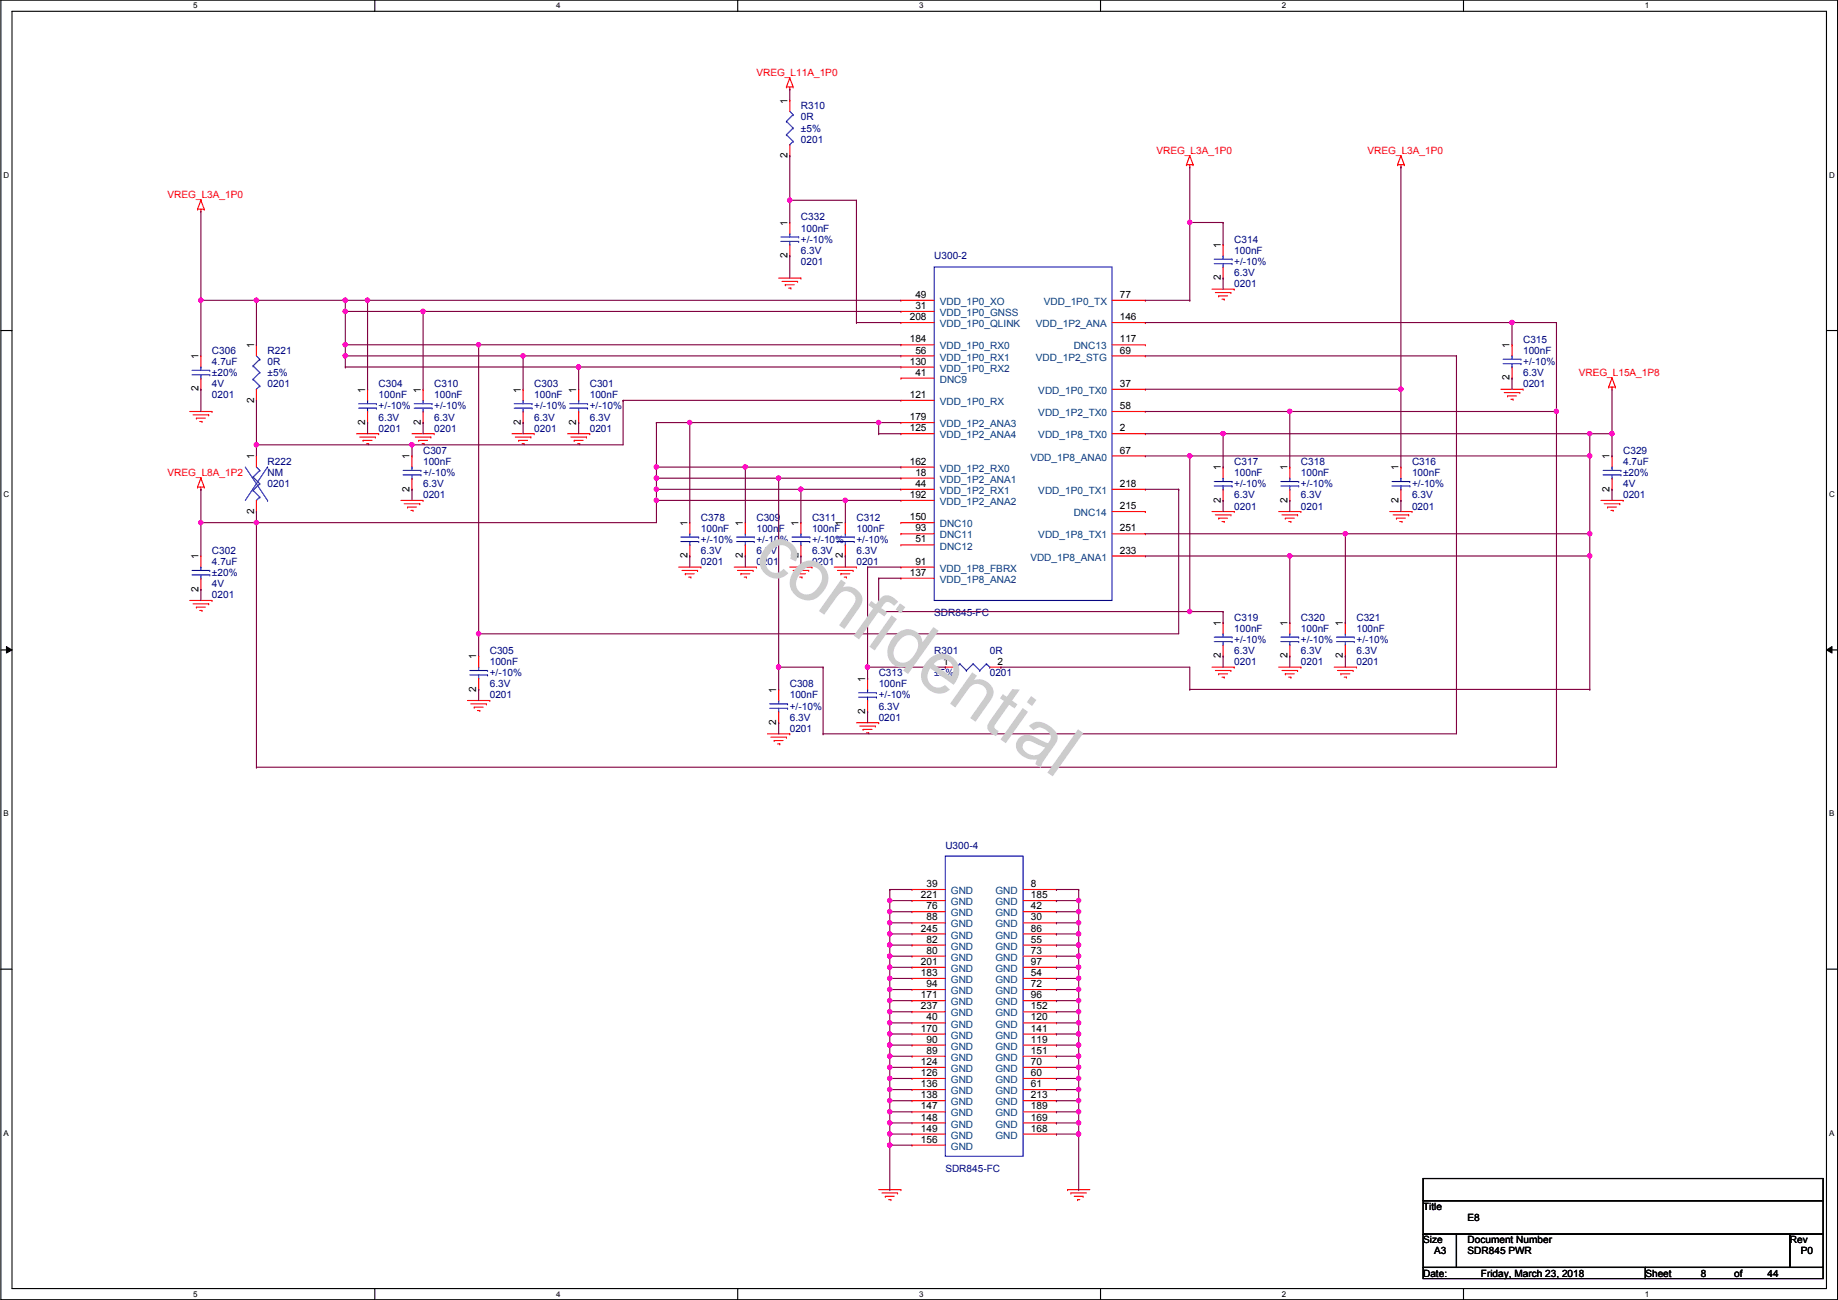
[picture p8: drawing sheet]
<svg xmlns="http://www.w3.org/2000/svg" width="420mm" height="297mm" viewBox="0 0 420 297" stroke-linecap="round" stroke-linejoin="round" font-family="sans-serif">
<defs><g id="words">
<text font-size="16.9" fill="#ccc" x="171.7" y="128.6" transform="rotate(35 171.7 128.6)">confidential</text>
<g font-size="2.3" fill="#f00">
<text x="172.9" y="17.4">VREG_L11A_1P0</text>
<text x="264.4" y="35.1">VREG_L3A_1P0</text>
<text x="312.6" y="35.1">VREG_L3A_1P0</text>
<text x="38.3" y="45.3">VREG_L3A_1P0</text>
<text x="360.9" y="85.9">VREG_L15A_1P8</text>
<text x="38.3" y="108.8">VREG_L8A_1P2</text>
</g>
<g font-size="2.3">
<text x="180" y="23.7" transform="rotate(-90 180 23.7)">1</text>
<text x="180" y="36.1" transform="rotate(-90 180 36.1)">2</text>
<text x="180" y="51.6" transform="rotate(-90 180 51.6)">1</text>
<text x="180" y="59" transform="rotate(-90 180 59)">2</text>
<text x="279" y="56.7" transform="rotate(-90 279 56.7)">1</text>
<text x="279" y="64.1" transform="rotate(-90 279 64.1)">2</text>
<text x="209.2" y="68.1">49</text>
<text x="209.2" y="70.6">31</text>
<text x="256" y="68.1">77</text>
<text x="208" y="73.2">208</text>
<text x="256" y="73.2">146</text>
<text x="45.4" y="82.1" transform="rotate(-90 45.4 82.1)">1</text>
<text x="58.1" y="79.5" transform="rotate(-90 58.1 79.5)">1</text>
<text x="208" y="78.2">184</text>
<text x="208" y="83.3">130</text>
<text x="209.2" y="80.8">56</text>
<text x="256" y="78.2">117</text>
<text x="256" y="80.8">69</text>
<text x="345.1" y="79.5" transform="rotate(-90 345.1 79.5)">1</text>
<text x="45.4" y="89.5" transform="rotate(-90 45.4 89.5)">2</text>
<text x="83.5" y="89.7" transform="rotate(-90 83.5 89.7)">1</text>
<text x="96.2" y="89.7" transform="rotate(-90 96.2 89.7)">1</text>
<text x="119" y="89.7" transform="rotate(-90 119 89.7)">1</text>
<text x="131.7" y="89.7" transform="rotate(-90 131.7 89.7)">1</text>
<text x="209.2" y="85.9">41</text>
<text x="256" y="88.4">37</text>
<text x="345.1" y="86.9" transform="rotate(-90 345.1 86.9)">2</text>
<text x="58.1" y="92" transform="rotate(-90 58.1 92)">2</text>
<text x="208" y="90.9">121</text>
<text x="256" y="93.5">58</text>
<text x="83.5" y="97.1" transform="rotate(-90 83.5 97.1)">2</text>
<text x="96.2" y="97.1" transform="rotate(-90 96.2 97.1)">2</text>
<text x="119" y="97.1" transform="rotate(-90 119 97.1)">2</text>
<text x="131.7" y="97.1" transform="rotate(-90 131.7 97.1)">2</text>
<text x="208" y="96">179</text>
<text x="208" y="98.6">125</text>
<text x="256" y="98.6">2</text>
<text x="58.1" y="104.9" transform="rotate(-90 58.1 104.9)">1</text>
<text x="93.6" y="104.9" transform="rotate(-90 93.6 104.9)">1</text>
<text x="208" y="106.2">162</text>
<text x="256" y="103.6">67</text>
<text x="279" y="107.5" transform="rotate(-90 279 107.5)">1</text>
<text x="294.3" y="107.5" transform="rotate(-90 294.3 107.5)">1</text>
<text x="319.7" y="107.5" transform="rotate(-90 319.7 107.5)">1</text>
<text x="368" y="104.9" transform="rotate(-90 368 104.9)">1</text>
<text x="93.6" y="112.3" transform="rotate(-90 93.6 112.3)">2</text>
<text x="208" y="113.8">192</text>
<text x="209.2" y="108.7">18</text>
<text x="209.2" y="111.3">44</text>
<text x="256" y="111.3">218</text>
<text x="368" y="112.3" transform="rotate(-90 368 112.3)">2</text>
<text x="58.1" y="117.4" transform="rotate(-90 58.1 117.4)">2</text>
<text x="208" y="118.9">150</text>
<text x="256" y="116.3">215</text>
<text x="279" y="114.9" transform="rotate(-90 279 114.9)">2</text>
<text x="294.3" y="114.9" transform="rotate(-90 294.3 114.9)">2</text>
<text x="319.7" y="114.9" transform="rotate(-90 319.7 114.9)">2</text>
<text x="157.1" y="120.2" transform="rotate(-90 157.1 120.2)">1</text>
<text x="169.8" y="120.2" transform="rotate(-90 169.8 120.2)">1</text>
<text x="182.5" y="120.2" transform="rotate(-90 182.5 120.2)">1</text>
<text x="192.7" y="120.2" transform="rotate(-90 192.7 120.2)">1</text>
<text x="209.2" y="121.4">93</text>
<text x="209.2" y="124">51</text>
<text x="256" y="121.4">251</text>
<text x="45.4" y="127.8" transform="rotate(-90 45.4 127.8)">1</text>
<text x="157.1" y="127.6" transform="rotate(-90 157.1 127.6)">2</text>
<text x="169.8" y="127.6" transform="rotate(-90 169.8 127.6)">2</text>
<text x="182.5" y="127.6" transform="rotate(-90 182.5 127.6)">2</text>
<text x="192.7" y="127.6" transform="rotate(-90 192.7 127.6)">2</text>
<text x="208" y="131.6">137</text>
<text x="209.2" y="129">91</text>
<text x="256" y="126.5">233</text>
<text x="45.4" y="135.2" transform="rotate(-90 45.4 135.2)">2</text>
<text x="279" y="143" transform="rotate(-90 279 143)">1</text>
<text x="294.3" y="143" transform="rotate(-90 294.3 143)">1</text>
<text x="307" y="143" transform="rotate(-90 307 143)">1</text>
<text x="108.9" y="150.7" transform="rotate(-90 108.9 150.7)">1</text>
<text x="197.8" y="155.7" transform="rotate(-90 197.8 155.7)">1</text>
<text x="215.6" y="151.9">1</text>
<text x="228" y="151.9">2</text>
<text x="279" y="150.4" transform="rotate(-90 279 150.4)">2</text>
<text x="294.3" y="150.4" transform="rotate(-90 294.3 150.4)">2</text>
<text x="307" y="150.4" transform="rotate(-90 307 150.4)">2</text>
<text x="108.9" y="158" transform="rotate(-90 108.9 158)">2</text>
<text x="177.4" y="158.3" transform="rotate(-90 177.4 158.3)">1</text>
<text x="177.4" y="165.7" transform="rotate(-90 177.4 165.7)">2</text>
<text x="197.8" y="163.1" transform="rotate(-90 197.8 163.1)">2</text>
<text x="211.8" y="202.7">39</text>
<text x="235.7" y="202.7">8</text>
<text x="210.5" y="205.2">221</text>
<text x="211.8" y="207.8">76</text>
<text x="235.7" y="205.2">185</text>
<text x="235.7" y="207.8">42</text>
<text x="210.5" y="212.9">245</text>
<text x="211.8" y="210.3">88</text>
<text x="211.8" y="215.4">82</text>
<text x="235.7" y="210.3">30</text>
<text x="235.7" y="212.9">86</text>
<text x="235.7" y="215.4">55</text>
<text x="210.5" y="220.5">201</text>
<text x="211.8" y="217.9">80</text>
<text x="235.7" y="217.9">73</text>
<text x="235.7" y="220.5">97</text>
<text x="210.5" y="223">183</text>
<text x="211.8" y="225.6">94</text>
<text x="235.7" y="223">54</text>
<text x="235.7" y="225.6">72</text>
<text x="210.5" y="228.1">171</text>
<text x="210.5" y="230.6">237</text>
<text x="211.8" y="233.2">40</text>
<text x="235.7" y="228.1">96</text>
<text x="235.7" y="230.6">152</text>
<text x="235.7" y="233.2">120</text>
<text x="210.5" y="235.7">170</text>
<text x="211.8" y="238.3">90</text>
<text x="235.7" y="235.7">141</text>
<text x="235.7" y="238.3">119</text>
<text x="210.5" y="243.3">124</text>
<text x="210.5" y="245.9">126</text>
<text x="211.8" y="240.8">89</text>
<text x="235.7" y="240.8">151</text>
<text x="235.7" y="243.3">70</text>
<text x="235.7" y="245.9">60</text>
<text x="210.5" y="248.4">136</text>
<text x="210.5" y="251">138</text>
<text x="235.7" y="251">213</text>
<text x="235.7" y="248.4">61</text>
<text x="210.5" y="253.5">147</text>
<text x="210.5" y="256">148</text>
<text x="235.7" y="256">169</text>
<text x="235.7" y="253.5">189</text>
<text x="210.5" y="258.6">149</text>
<text x="210.5" y="261.1">156</text>
<text x="235.7" y="258.6">168</text>
<text x="325.3" y="276.4">Title</text>
<text x="335.5" y="279">E8</text>
<text x="325.3" y="284.1">Size</text>
<text x="327.9" y="286.6">A3</text>
<text x="335.5" y="284.1">Document Number</text>
<text x="335.5" y="286.6">SDR845 PWR</text>
<text x="409.1" y="284.1">Rev</text>
<text x="411.7" y="286.6">P0</text>
<text x="325.3" y="291.7">Date:</text>
<text x="338.5" y="291.7">Friday, March 23, 2018</text>
<text x="376.1" y="291.7">Sheet</text>
<text x="388.8" y="291.7">8</text>
<text x="396.4" y="291.7">of</text>
<text x="404.1" y="291.7">44</text>
</g>
<g font-size="2.3" fill="#000080">
<text x="183.1" y="25">R310</text>
<text x="183.1" y="27.5">0R</text>
<text x="183.1" y="30.1">±5%</text>
<text x="183.1" y="32.6">0201</text>
<text x="183.1" y="50.4">C332</text>
<text x="183.1" y="52.9">100nF</text>
<text x="183.1" y="58">6.3V</text>
<text x="183.1" y="55.5">+/-10%</text>
<text x="213.6" y="59.3">U300-2</text>
<text x="282.1" y="55.5">C314</text>
<text x="282.1" y="58">100nF</text>
<text x="183.1" y="60.5">0201</text>
<text x="282.1" y="65.6">0201</text>
<text x="282.1" y="63.1">6.3V</text>
<text x="282.1" y="60.5">+/-10%</text>
<text x="48.5" y="80.9">C306</text>
<text x="48.5" y="83.4">4.7uF</text>
<text x="61.2" y="80.9">R221</text>
<text x="61.2" y="83.4">0R</text>
<text x="348.2" y="78.3">C315</text>
<text x="348.2" y="80.9">100nF</text>
<text x="348.2" y="83.4">+/-10%</text>
<text x="48.5" y="88.5">4V</text>
<text x="48.5" y="85.9">±20%</text>
<text x="61.2" y="85.9">±5%</text>
<text x="61.2" y="88.5">0201</text>
<text x="86.6" y="88.5">C304</text>
<text x="99.3" y="88.5">C310</text>
<text x="122.1" y="88.5">C303</text>
<text x="134.8" y="88.5">C301</text>
<text x="348.2" y="88.5">0201</text>
<text x="348.2" y="85.9">6.3V</text>
<text x="48.5" y="91">0201</text>
<text x="86.6" y="91">100nF</text>
<text x="86.6" y="93.6">+/-10%</text>
<text x="99.3" y="91">100nF</text>
<text x="99.3" y="93.6">+/-10%</text>
<text x="122.1" y="91">100nF</text>
<text x="122.1" y="93.6">+/-10%</text>
<text x="134.8" y="91">100nF</text>
<text x="134.8" y="93.6">+/-10%</text>
<text x="86.6" y="98.6">0201</text>
<text x="86.6" y="96.1">6.3V</text>
<text x="99.3" y="98.6">0201</text>
<text x="99.3" y="96.1">6.3V</text>
<text x="122.1" y="98.6">0201</text>
<text x="122.1" y="96.1">6.3V</text>
<text x="134.8" y="98.6">0201</text>
<text x="134.8" y="96.1">6.3V</text>
<text x="61.2" y="106.3">R222</text>
<text x="96.7" y="103.7">C307</text>
<text x="96.7" y="106.3">100nF</text>
<text x="282.1" y="106.3">C317</text>
<text x="297.4" y="106.3">C318</text>
<text x="322.8" y="106.3">C316</text>
<text x="371" y="103.7">C329</text>
<text x="371" y="106.3">4.7uF</text>
<text x="61.2" y="108.8">NM</text>
<text x="61.2" y="111.3">0201</text>
<text x="96.7" y="113.9">0201</text>
<text x="96.7" y="111.3">6.3V</text>
<text x="96.7" y="108.8">+/-10%</text>
<text x="282.1" y="108.8">100nF</text>
<text x="282.1" y="113.9">6.3V</text>
<text x="282.1" y="111.3">+/-10%</text>
<text x="297.4" y="108.8">100nF</text>
<text x="297.4" y="113.9">6.3V</text>
<text x="297.4" y="111.3">+/-10%</text>
<text x="322.8" y="108.8">100nF</text>
<text x="322.8" y="113.9">6.3V</text>
<text x="322.8" y="111.3">+/-10%</text>
<text x="371" y="113.9">0201</text>
<text x="371" y="111.3">4V</text>
<text x="371" y="108.8">±20%</text>
<text x="160.2" y="119">C378</text>
<text x="172.9" y="119">C309</text>
<text x="185.6" y="119">C311</text>
<text x="195.8" y="119">C312</text>
<text x="282.1" y="116.4">0201</text>
<text x="297.4" y="116.4">0201</text>
<text x="322.8" y="116.4">0201</text>
<text x="160.2" y="121.5">100nF</text>
<text x="160.2" y="124">+/-10%</text>
<text x="172.9" y="121.5">100nF</text>
<text x="172.9" y="124">+/-10%</text>
<text x="185.6" y="121.5">100nF</text>
<text x="185.6" y="124">+/-10%</text>
<text x="195.8" y="121.5">100nF</text>
<text x="195.8" y="124">+/-10%</text>
<text x="48.5" y="126.6">C302</text>
<text x="48.5" y="129.1">4.7uF</text>
<text x="48.5" y="131.7">±20%</text>
<text x="160.2" y="129.1">0201</text>
<text x="160.2" y="126.6">6.3V</text>
<text x="172.9" y="129.1">0201</text>
<text x="172.9" y="126.6">6.3V</text>
<text x="185.6" y="129.1">0201</text>
<text x="185.6" y="126.6">6.3V</text>
<text x="195.8" y="129.1">0201</text>
<text x="195.8" y="126.6">6.3V</text>
<text x="48.5" y="136.7">0201</text>
<text x="48.5" y="134.2">4V</text>
<text x="213.6" y="140.8">SDR845-FC</text>
<text x="282.1" y="141.8">C319</text>
<text x="297.4" y="141.8">C320</text>
<text x="310.1" y="141.8">C321</text>
<text x="112" y="149.4">C305</text>
<text x="213.6" y="149.4">R301</text>
<text x="226.3" y="149.4">0R</text>
<text x="282.1" y="144.4">100nF</text>
<text x="282.1" y="149.4">6.3V</text>
<text x="282.1" y="146.9">+/-10%</text>
<text x="297.4" y="144.4">100nF</text>
<text x="297.4" y="149.4">6.3V</text>
<text x="297.4" y="146.9">+/-10%</text>
<text x="310.1" y="144.4">100nF</text>
<text x="310.1" y="149.4">6.3V</text>
<text x="310.1" y="146.9">+/-10%</text>
<text x="112" y="152">100nF</text>
<text x="112" y="154.5">+/-10%</text>
<text x="200.9" y="154.5">C313</text>
<text x="213.6" y="154.5">±5%</text>
<text x="226.3" y="154.5">0201</text>
<text x="282.1" y="152">0201</text>
<text x="297.4" y="152">0201</text>
<text x="310.1" y="152">0201</text>
<text x="112" y="159.6">0201</text>
<text x="112" y="157.1">6.3V</text>
<text x="180.5" y="157.1">C308</text>
<text x="180.5" y="159.6">100nF</text>
<text x="200.9" y="157.1">100nF</text>
<text x="200.9" y="159.6">+/-10%</text>
<text x="180.5" y="167.2">0201</text>
<text x="180.5" y="164.7">6.3V</text>
<text x="180.5" y="162.1">+/-10%</text>
<text x="200.9" y="164.7">0201</text>
<text x="200.9" y="162.1">6.3V</text>
<text x="216.1" y="193.9">U300-4</text>
<text x="216.1" y="267.8">SDR845-FC</text>
</g>
<g font-size="2.3" fill="#004080">
<text x="214.8" y="69.7">VDD_1P0_XO</text>
<text x="238.6" y="69.7">VDD_1P0_TX</text>
<text x="214.8" y="72.2">VDD_1P0_GNSS</text>
<text x="214.8" y="74.8">VDD_1P0_QLINK</text>
<text x="236.8" y="74.8">VDD_1P2_ANA</text>
<text x="214.8" y="79.8">VDD_1P0_RX0</text>
<text x="214.8" y="82.4">VDD_1P0_RX1</text>
<text x="236.8" y="82.4">VDD_1P2_STG</text>
<text x="245.4" y="79.8">DNC13</text>
<text x="214.8" y="84.9">VDD_1P0_RX2</text>
<text x="214.8" y="87.5">DNC9</text>
<text x="214.8" y="92.5">VDD_1P0_RX</text>
<text x="237.4" y="90">VDD_1P0_TX0</text>
<text x="237.4" y="95.1">VDD_1P2_TX0</text>
<text x="214.8" y="97.6">VDD_1P2_ANA3</text>
<text x="214.8" y="100.2">VDD_1P2_ANA4</text>
<text x="237.4" y="100.2">VDD_1P8_TX0</text>
<text x="214.8" y="107.8">VDD_1P2_RX0</text>
<text x="235.5" y="105.2">VDD_1P8_ANA0</text>
<text x="214.8" y="110.3">VDD_1P2_ANA1</text>
<text x="214.8" y="112.9">VDD_1P2_RX1</text>
<text x="237.4" y="112.9">VDD_1P0_TX1</text>
<text x="214.8" y="115.4">VDD_1P2_ANA2</text>
<text x="245.4" y="117.9">DNC14</text>
<text x="214.8" y="120.5">DNC10</text>
<text x="214.8" y="123">DNC11</text>
<text x="214.8" y="125.6">DNC12</text>
<text x="237.4" y="123">VDD_1P8_TX1</text>
<text x="214.8" y="130.6">VDD_1P8_FBRX</text>
<text x="235.5" y="128.1">VDD_1P8_ANA1</text>
<text x="214.8" y="133.2">VDD_1P8_ANA2</text>
<text x="217.4" y="204.3">GND</text>
<text x="217.4" y="206.8">GND</text>
<text x="217.4" y="209.4">GND</text>
<text x="227.5" y="204.3">GND</text>
<text x="227.5" y="206.8">GND</text>
<text x="227.5" y="209.4">GND</text>
<text x="217.4" y="211.9">GND</text>
<text x="217.4" y="214.5">GND</text>
<text x="227.5" y="211.9">GND</text>
<text x="227.5" y="214.5">GND</text>
<text x="217.4" y="217">GND</text>
<text x="217.4" y="219.5">GND</text>
<text x="227.5" y="217">GND</text>
<text x="227.5" y="219.5">GND</text>
<text x="217.4" y="222.1">GND</text>
<text x="217.4" y="224.6">GND</text>
<text x="217.4" y="227.2">GND</text>
<text x="227.5" y="222.1">GND</text>
<text x="227.5" y="224.6">GND</text>
<text x="227.5" y="227.2">GND</text>
<text x="217.4" y="229.7">GND</text>
<text x="217.4" y="232.2">GND</text>
<text x="227.5" y="229.7">GND</text>
<text x="227.5" y="232.2">GND</text>
<text x="217.4" y="234.8">GND</text>
<text x="217.4" y="237.3">GND</text>
<text x="217.4" y="239.9">GND</text>
<text x="227.5" y="234.8">GND</text>
<text x="227.5" y="237.3">GND</text>
<text x="227.5" y="239.9">GND</text>
<text x="217.4" y="242.4">GND</text>
<text x="217.4" y="244.9">GND</text>
<text x="227.5" y="242.4">GND</text>
<text x="227.5" y="244.9">GND</text>
<text x="217.4" y="247.5">GND</text>
<text x="217.4" y="250">GND</text>
<text x="227.5" y="247.5">GND</text>
<text x="227.5" y="250">GND</text>
<text x="217.4" y="252.6">GND</text>
<text x="217.4" y="255.1">GND</text>
<text x="217.4" y="257.6">GND</text>
<text x="227.5" y="257.6">GND</text>
<text x="227.5" y="255.1">GND</text>
<text x="227.5" y="252.6">GND</text>
<text x="217.4" y="260.2">GND</text>
<text x="217.4" y="262.7">GND</text>
<text x="227.5" y="260.2">GND</text>
</g>
<g font-size="1.8">
<text x="44.2" y="1.9">5</text>
<text x="127.1" y="1.9">4</text>
<text x="210.1" y="1.9">3</text>
<text x="293" y="1.9">2</text>
<text x="376" y="1.9">1</text>
<text x=".8" y="40.6">D</text>
<text x="418.2" y="40.6">D</text>
<text x=".8" y="113.6">C</text>
<text x="418.2" y="113.6">C</text>
<text x=".8" y="186.6">B</text>
<text x="418.2" y="186.6">B</text>
<text x=".8" y="259.5">A</text>
<text x="418.2" y="259.5">A</text>
<text x="44.2" y="296.3">5</text>
<text x="127.1" y="296.3">4</text>
<text x="210.1" y="296.3">3</text>
<text x="293" y="296.3">2</text>
<text x="376" y="296.3">1</text>
</g>
</g></defs>
<path d="M.2 0h419.9v297h-419.9zM2.7 2.6h414.8v291.8h-414.8z" fill="none" stroke="#000" stroke-width=".25"/>
<g fill="#fff">
<path d="M44.2 .3h1v2h-1z"/>
<path d="M44.2 294.7h1v2h-1z"/>
</g>
<path d="M85.7 0v2.6M85.7 294.4v2.6" fill="none" stroke="#000" stroke-width=".25"/>
<g fill="#fff">
<path d="M127.1 .3h1v2h-1z"/>
<path d="M127.1 294.7h1v2h-1z"/>
</g>
<path d="M168.6 0v2.6M168.6 294.4v2.6" fill="none" stroke="#000" stroke-width=".25"/>
<g fill="#fff">
<path d="M210.1 .3h1v2h-1z"/>
<path d="M210.1 294.7h1v2h-1z"/>
</g>
<path d="M251.6 0v2.6M251.6 294.4v2.6" fill="none" stroke="#000" stroke-width=".25"/>
<g fill="#fff">
<path d="M293 .3h1v2h-1z"/>
<path d="M293 294.7h1v2h-1z"/>
</g>
<path d="M334.5 0v2.6M334.5 294.4v2.6" fill="none" stroke="#000" stroke-width=".25"/>
<g fill="#fff">
<path d="M376 .3h1v2h-1z"/>
<path d="M376 294.7h1v2h-1z"/>
<path d="M.8 39h1.3v2h-1.3z"/>
<path d="M418.2 39h1.2v2h-1.2z"/>
<path d="M.8 112h1.3v2h-1.3z"/>
<path d="M418.2 112h1.2v2h-1.2z"/>
</g>
<path d="M.2 75.5h2.5M417.5 75.5h2.6" fill="none" stroke="#000" stroke-width=".25"/>
<g fill="#fff">
<path d="M.8 185h1.2v1.9h-1.2z"/>
<path d="M418.2 185h1.1v1.9h-1.1z"/>
</g>
<path d="M.2 148.5h2.5M417.5 148.5h2.6" fill="none" stroke="#000" stroke-width=".25"/>
<path d="M1.5 147.7l1.2 .8-1.2 .7zM417.5 148.5l1.3-.8v1.5z" fill="#000"/>
<path d="M1.5 147.7l1.2 .8-1.2 .7zM417.5 148.5l1.3-.8v1.5z" fill="none" stroke="#000" stroke-width=".23"/>
<g fill="#fff">
<path d="M.8 257.9h1.2v2h-1.2z"/>
<path d="M418.2 257.9h1.1v2h-1.1z"/>
</g>
<path d="M.2 221.4h2.5M417.5 221.4h2.6M325.3 269.3h91.5v5.1h-91.5zM325.3 274.4h91.5v7.6h-91.5zM325.3 282h7.6v7.6h-7.6zM325.3 289.6h50.8v2.5h-50.8zM332.9 282h76.2v7.6h-76.2zM376.1 289.6h40.7v2.5h-40.7zM409.1 282h7.7v7.6h-7.7z" fill="none" stroke="#000" stroke-width=".25"/>
<g fill="none" stroke="#f00" stroke-width=".25">
<path d="M179.8 19.9h.1M179.8 19.9h1.5M180.5 17.8h.1M180.5 19.9v.5M180.5 17.8l-.7 2.1M180.5 17.8l.8 2.1M181.3 19.9h.1M180.5 20.4h.1M180.5 22.9h.1M180.5 35.6h.1M180.5 22.9v2.5M180.5 33.1v2.5"/>
<path d="M271.2 37.6h.1M271.2 37.6h1.5M272 38.1h.1M272 35.6h.1M272 37.6v.5M272 35.6l-.8 2M272 35.6l.7 2M272.7 37.6h.1M319.5 37.6h.1M319.5 37.6h1.5M320.2 38.1h.1M320.2 35.6h.1"/>
<path d="M320.2 37.6v.5M320.2 35.6l-.7 2M320.2 35.6l.8 2M321 37.6h.1M45.2 47.8h.1M45.2 47.8h1.5M45.9 48.3h.1M45.9 45.8h.1M45.9 47.8v.5M45.9 45.8l-.7 2M45.9 45.8l.8 2M46.7 47.8h.1"/>
<path d="M180.5 50.8h.1M180.5 58.5h.1M180.5 50.8v2.6M180.5 55.9v2.6M279.6 55.9h.1M279.6 55.9v2.6M58.6 78.8h.1M58.6 78.8v2.5M178 63.5h5.1M178.8 64.3h3.5M179.5 65.1h.1M179.5 65.1h2.1"/>
<path d="M180.3 65.8h.5M180.8 65.8h.1M182.3 64.3h.1M183.1 63.5h.1M205.9 68.6h.1M205.9 71.2h.1M205.9 73.7h.1M205.9 78.8h.1M205.9 68.6h7.7M205.9 71.2h7.7M205.9 73.7h7.7M205.9 78.8h7.7"/>
<path d="M254.2 68.6h7.6M254.2 73.7h7.6M254.2 78.8h7.6M261.8 68.6h.1M261.8 73.7h.1M261.8 78.8h.1M277.1 66.1h5M277.8 66.8h3.6M278.6 67.6h.1M278.6 67.6h2M279.3 68.4h.6M279.6 63.5h.1"/>
<path d="M279.6 61v2.5M279.9 68.4h.1M281.4 66.8h.1M282.1 66.1h.1M345.6 78.8h.1M345.6 78.8v2.5M43.4 94h5.1M44.1 94.8h3.6M44.9 95.5h.1M44.9 95.5h2M45.7 96.3h.5M45.9 81.3h.1"/>
<path d="M45.9 88.9h.1M45.9 81.3v2.6M45.9 86.4v2.5M46.2 96.3h.1M47.7 94.8h.1M48.5 94h.1M58.6 91.5h.1M58.6 88.9v2.6M81.5 99.1h5.1M82.2 99.9h3.6M84 88.9h.1M84 96.6h.1"/>
<path d="M84 88.9v2.6M84 94v2.6M85.8 99.9h.1M86.6 99.1h.1M94.2 99.1h5.1M94.9 99.9h3.6M96.7 88.9h.1M96.7 96.6h.1M96.7 88.9v2.6M96.7 94v2.6M98.5 99.9h.1M99.3 99.1h.1"/>
<path d="M117 99.1h5.1M117.8 99.9h3.6M119.6 88.9h.1M119.6 96.6h.1M119.6 88.9v2.6M119.6 94v2.6M121.4 99.9h.1M122.1 99.1h.1M129.7 99.1h5.1M130.5 99.9h3.6M132.3 88.9h.1M132.3 96.6h.1"/>
<path d="M132.3 88.9v2.6M132.3 94v2.6M134.1 99.9h.1M134.8 99.1h.1M205.9 81.3h.1M205.9 83.9h.1M205.9 86.4h.1M205.9 91.5h.1M205.9 96.6h.1M205.9 99.1h.1M205.9 99.1h7.7M205.9 81.3h7.7"/>
<path d="M205.9 83.9h7.7M205.9 86.4h7.7M205.9 91.5h7.7M205.9 96.6h7.7M254.2 99.1h7.6M254.2 94h7.6M254.2 88.9h7.6M254.2 81.3h7.6M261.8 81.3h.1M261.8 88.9h.1M261.8 94h.1M261.8 99.1h.1"/>
<path d="M343.1 88.9h5.1M343.9 89.7h3.5M344.6 90.5h.1M344.6 90.5h2.1M345.4 91.2h.5M345.6 86.4h.1M345.6 83.9v2.5M345.9 91.2h.1M347.4 89.7h.1M348.2 88.9h.1M367.7 88.4h.1M367.7 88.4h1.6"/>
<path d="M368.5 88.9h.1M368.5 86.4h.1M368.5 88.4v.5M368.5 86.4l-.8 2M368.5 86.4l.8 2M369.3 88.4h.1M45.2 111.3h.1M45.2 111.3h1.5M45.9 111.8h.1M45.9 109.3h.1M45.9 111.3v.5M45.9 109.3l-.7 2"/>
<path d="M45.9 109.3l.8 2M46.7 111.3h.1M58.6 104.2h.1M58.6 116.9h.1M58.6 104.2v2.5M58.6 114.3v2.6M83 100.6h.1M83 100.6h2M83.8 101.4h.5M84.3 101.4h.1M91.6 114.3h5.1M92.4 115.1h3.6"/>
<path d="M93.2 115.9h.1M93.2 115.9h2M93.9 116.6h.5M94.2 104.2h.1M94.2 111.8h.1M94.2 104.2v2.5M94.2 109.3v2.5M94.4 116.6h.1M95.7 100.6h.1M95.7 100.6h2M96 115.1h.1M96.5 101.4h.5"/>
<path d="M96.7 114.3h.1M97 101.4h.1M118.6 100.6h.1M118.6 100.6h2M119.3 101.4h.5M119.8 101.4h.1M131.3 100.6h.1M131.3 100.6h2M132 101.4h.5M132.5 101.4h.1M157.7 119.4h.1M157.7 119.4v2.6"/>
<path d="M170.4 119.4h.1M170.4 119.4v2.6M183.1 119.4h.1M183.1 119.4v2.6M193.2 119.4h.1M193.2 119.4v2.6M205.9 106.7h.1M205.9 109.3h.1M205.9 111.8h.1M205.9 114.3h.1M205.9 119.4h.1M205.9 114.3h7.7"/>
<path d="M205.9 106.7h7.7M205.9 109.3h7.7M205.9 111.8h7.7M205.9 119.4h7.7M254.2 116.9h7.6M254.2 111.8h7.6M254.2 104.2h7.6M261.8 104.2h.1M261.8 111.8h.1M261.8 116.9h.1M277.1 116.9h5M277.8 117.6h3.6"/>
<path d="M278.6 118.4h.1M278.6 118.4h2M279.3 119.2h.6M279.6 106.7h.1M279.6 114.3h.1M279.6 106.7v2.6M279.6 111.8v2.5M279.9 119.2h.1M281.4 117.6h.1M282.1 116.9h.1M292.3 116.9h5.1M293.1 117.6h3.5"/>
<path d="M293.8 118.4h.1M293.8 118.4h2.1M294.6 119.2h.5M294.8 106.7h.1M294.8 114.3h.1M294.8 106.7v2.6M294.8 111.8v2.5M295.1 119.2h.1M296.6 117.6h.1M297.4 116.9h.1M317.7 116.9h5.1M318.5 117.6h3.5"/>
<path d="M319.2 118.4h.1M319.2 118.4h2.1M320 119.2h.5M320.2 106.7h.1M320.2 114.3h.1M320.2 106.7v2.6M320.2 111.8v2.5M320.5 119.2h.1M322 117.6h.1M322.8 116.9h.1M366 114.3h5M366.7 115.1h3.6"/>
<path d="M367.5 115.9h.1M367.5 115.9h2M368.2 116.6h.6M368.5 104.2h.1M368.5 111.8h.1M368.5 104.2v2.5M368.5 109.3v2.5M368.8 116.6h.1M370.3 115.1h.1M371 114.3h.1M43.4 137.2h5.1M44.1 138h3.6"/>
<path d="M44.9 138.7h.1M44.9 138.7h2M45.7 139.5h.5M45.9 127h.1M45.9 134.7h.1M45.9 127v2.6M45.9 132.1v2.6M46.2 139.5h.1M47.7 138h.1M48.5 137.2h.1M155.1 129.6h5.1M155.9 130.3h3.6"/>
<path d="M156.7 131.1h.1M156.7 131.1h2M157.4 131.9h.5M157.7 127h.1M157.7 124.5v2.5M157.9 131.9h.1M159.5 130.3h.1M160.2 129.6h.1M167.8 129.6h5.1M168.6 130.3h3.6M169.4 131.1h.1M169.4 131.1h2"/>
<path d="M170.1 131.9h.5M170.4 127h.1M170.4 124.5v2.5M170.6 131.9h.1M172.2 130.3h.1M172.9 129.6h.1M180.5 129.6h5.1M181.3 130.3h3.6M182.1 131.1h.1M182.1 131.1h2M182.8 131.9h.5M183.1 127h.1"/>
<path d="M183.1 124.5v2.5M183.3 131.9h.1M184.9 130.3h.1M185.6 129.6h.1M190.7 129.6h5.1M191.5 130.3h3.5M192.2 131.1h.1M192.2 131.1h2.1M193 131.9h.5M193.2 127h.1M193.2 124.5v2.5M193.5 131.9h.1"/>
<path d="M195 130.3h.1M195.8 129.6h.1M205.9 129.6h.1M205.9 132.1h.1M205.9 122h.1M205.9 124.5h.1M205.9 129.6h7.7M205.9 132.1h7.7M205.9 122h7.7M205.9 124.5h7.7M254.2 122h7.6M254.2 127h7.6"/>
<path d="M261.8 122h.1M261.8 127h.1M109.4 149.9h.1M109.4 157.5h.1M109.4 149.9v2.5M109.4 155v2.5M178 157.5h.1M178 157.5v2.6M198.3 155h.1M198.3 155v2.5M216.1 152.4h.1M216.1 152.4h2.5"/>
<path d="M226.3 152.4h2.5M228.8 152.4h.1M277.1 152.4h5M277.8 153.2h3.6M278.6 154h.1M278.6 154h2M279.3 154.7h.6M279.6 142.3h.1M279.6 149.9h.1M279.6 142.3v2.5M279.6 147.4v2.5M279.9 154.7h.1"/>
<path d="M281.4 153.2h.1M282.1 152.4h.1M292.3 152.4h5.1M293.1 153.2h3.5M293.8 154h.1M293.8 154h2.1M294.6 154.7h.5M294.8 142.3h.1M294.8 149.9h.1M294.8 142.3v2.5M294.8 147.4v2.5M295.1 154.7h.1"/>
<path d="M296.6 153.2h.1M297.4 152.4h.1M305 152.4h5.1M305.8 153.2h3.5M306.5 154h.1M306.5 154h2.1M307.3 154.7h.5M307.5 142.3h.1M307.5 149.9h.1M307.5 142.3v2.5M307.5 147.4v2.5M307.8 154.7h.1"/>
<path d="M309.3 153.2h.1M310.1 152.4h.1M106.9 160.1h5.1M107.6 160.8h3.6M108.4 161.6h.1M108.4 161.6h2M109.2 162.3h.5M109.7 162.3h.1M111.2 160.8h.1M112 160.1h.1M175.5 167.7h5M176.2 168.4h3.6"/>
<path d="M177 169.2h.1M177 169.2h2M177.7 170h.6M178 165.1h.1M178 162.6v2.5M178.3 170h.1M179.8 168.4h.1M180.5 167.7h.1M195.8 165.1h5.1M196.5 165.9h3.6M197.3 166.7h.1M197.3 166.7h2"/>
<path d="M198.1 167.4h.5M198.3 162.6h.1M198.3 160.1v2.5M198.6 167.4h.1M200.1 165.9h.1M200.9 165.1h.1M208.5 203.2h.1M208.5 205.8h.1M208.5 208.3h.1M208.5 210.9h.1M208.5 213.4h.1M208.5 215.9h.1"/>
<path d="M208.5 218.5h.1M208.5 203.2h7.6M208.5 205.8h7.6M208.5 208.3h7.6M208.5 210.9h7.6M208.5 213.4h7.6M208.5 215.9h7.6M208.5 218.5h7.6M233.9 203.2h7.6M233.9 205.8h7.6M233.9 208.3h7.6M233.9 210.9h7.6"/>
<path d="M233.9 213.4h7.6M233.9 215.9h7.6M233.9 218.5h7.6M241.5 203.2h.1M241.5 205.8h.1M241.5 208.3h.1M241.5 210.9h.1M241.5 213.4h.1M241.5 215.9h.1M241.5 218.5h.1M208.5 221h.1M208.5 223.6h.1"/>
<path d="M208.5 226.1h.1M208.5 228.6h.1M208.5 231.2h.1M208.5 233.7h.1M208.5 236.3h.1M208.5 238.8h.1M208.5 221h7.6M208.5 223.6h7.6M208.5 226.1h7.6M208.5 228.6h7.6M208.5 231.2h7.6M208.5 233.7h7.6"/>
<path d="M208.5 236.3h7.6M208.5 238.8h7.6M233.9 221h7.6M233.9 223.6h7.6M233.9 226.1h7.6M233.9 228.6h7.6M233.9 231.2h7.6M233.9 233.7h7.6M233.9 236.3h7.6M233.9 238.8h7.6M241.5 221h.1M241.5 223.6h.1"/>
<path d="M241.5 226.1h.1M241.5 228.6h.1M241.5 231.2h.1M241.5 233.7h.1M241.5 236.3h.1M241.5 238.8h.1M208.5 241.3h.1M208.5 243.9h.1M208.5 246.4h.1M208.5 249h.1M208.5 251.5h.1M208.5 254h.1"/>
<path d="M208.5 256.6h.1M208.5 259.1h.1M208.5 241.3h7.6M208.5 243.9h7.6M208.5 246.4h7.6M208.5 249h7.6M208.5 251.5h7.6M208.5 254h7.6M208.5 256.6h7.6M208.5 259.1h7.6M233.9 241.3h7.6M233.9 243.9h7.6"/>
<path d="M233.9 246.4h7.6M233.9 249h7.6M233.9 251.5h7.6M233.9 254h7.6M233.9 256.6h7.6M233.9 259.1h7.6M241.5 259.1h.1M241.5 256.6h.1M241.5 254h.1M241.5 251.5h.1M241.5 241.3h.1M241.5 243.9h.1"/>
<path d="M241.5 246.4h.1M241.5 249h.1M200.9 271.8h5M201.6 272.6h3.6M202.4 273.3h.1M202.4 273.3h2M203.1 274.1h.6M203.7 274.1h.1M205.2 272.6h.1M205.9 271.8h.1M208.5 261.7h.1M208.5 261.7h7.6"/>
<path d="M244 271.8h.1M244 271.8h5.1M244.8 272.6h.1M244.8 272.6h3.6M245.6 273.3h2M246.3 274.1h.1M246.3 274.1h.5M247.6 273.3h.1"/>
</g>
<g fill="none" stroke="#00f" stroke-width=".25">
<path d="M179.8 27.7h.1M179.8 30.8h.1M179.8 27.7l1.5 1.6M179.8 30.8l1.5 1.5M180.5 33.1h.1M180.5 25.4l.8 .8M181.3 26.2h.1M181.3 29.3h.1M181.3 32.3h.1M181.3 26.2l-1.5 1.5M181.3 29.3l-1.5 1.5M181.3 32.3l-.8 .8"/>
<path d="M178.5 54.1h4.1M178.5 55.2h4.1M180.5 53.4h.1M180.5 55.9h.1M180.5 53.4v.7M180.5 55.2v.7M182.6 54.1h.1M182.6 55.2h.1M277.6 59.2h4M279.6 58.5h.1M279.6 58.5v.7M281.6 59.2h.1"/>
<path d="M213.6 61h40.6v76.2h-40.6zM277.6 60.2h4M279.6 61h.1M279.6 60.2v.8M281.6 60.2h.1M43.9 84.6h4.1M43.9 85.6h4.1M45.9 83.9h.1M45.9 86.4h.1M45.9 83.9v.7M45.9 85.6v.8M48 84.6h.1"/>
<path d="M48 85.6h.1M57.9 83.6h.1M57.9 86.7h.1M57.9 83.6l1.5 1.5M57.9 86.7l1.5 1.5M58.6 88.9h.1M58.6 81.3l.8 .8M59.4 82.1h.1M59.4 85.1h.1M59.4 88.2h.1M59.4 82.1l-1.5 1.5M59.4 85.1l-1.5 1.6"/>
<path d="M59.4 88.2l-.8 .7M82 92.2h4.1M82 93.3h4.1M84 91.5h.1M84 94h.1M84 91.5v.7M84 93.3v.7M86.1 92.2h.1M86.1 93.3h.1M94.7 92.2h4.1M94.7 93.3h4.1M96.7 91.5h.1"/>
<path d="M96.7 94h.1M96.7 91.5v.7M96.7 93.3v.7M98.8 92.2h.1M98.8 93.3h.1M117.5 92.2h4.1M117.5 93.3h4.1M119.6 91.5h.1M119.6 94h.1M119.6 91.5v.7M119.6 93.3v.7M121.6 92.2h.1"/>
<path d="M121.6 93.3h.1M130.2 92.2h4.1M130.2 93.3h4.1M132.3 91.5h.1M132.3 94h.1M132.3 91.5v.7M132.3 93.3v.7M134.3 92.2h.1M134.3 93.3h.1M343.6 82.1h4.1M343.6 83.1h4.1M345.6 81.3h.1"/>
<path d="M345.6 83.9h.1M345.6 81.3v.8M345.6 83.1v.8M347.7 82.1h.1M347.7 83.1h.1M56.1 106.7l5.1 7.6M57.9 109h.1M57.9 112.1h.1M57.9 109l1.5 1.5M57.9 112.1l1.5 1.5M58.6 114.3h.1M58.6 106.7l.8 .8"/>
<path d="M59.4 107.5h.1M59.4 110.5h.1M59.4 113.6h.1M59.4 107.5l-1.5 1.5M59.4 110.5l-1.5 1.6M59.4 113.6l-.8 .7M61.2 106.7h.1M61.2 114.3h.1M61.2 106.7l-5.1 7.6M92.1 107.5h4.1M92.1 108.5h4.1M94.2 106.7h.1"/>
<path d="M94.2 109.3h.1M94.2 106.7v.8M94.2 108.5v.8M96.2 107.5h.1M96.2 108.5h.1M277.6 110h4M277.6 111h4M279.6 109.3h.1M279.6 111.8h.1M279.6 109.3v.7M279.6 111v.8M281.6 110h.1"/>
<path d="M281.6 111h.1M292.8 110h4.1M292.8 111h4.1M294.8 109.3h.1M294.8 111.8h.1M294.8 109.3v.7M294.8 111v.8M296.9 110h.1M296.9 111h.1M318.2 110h4.1M318.2 111h4.1M320.2 109.3h.1"/>
<path d="M320.2 111.8h.1M320.2 109.3v.7M320.2 111v.8M322.3 110h.1M322.3 111h.1M366.5 107.5h4M366.5 108.5h4M368.5 106.7h.1M368.5 109.3h.1M368.5 106.7v.8M368.5 108.5v.8M370.5 107.5h.1"/>
<path d="M370.5 108.5h.1M43.9 130.3h4.1M43.9 131.4h4.1M45.9 129.6h.1M45.9 132.1h.1M45.9 129.6v.7M45.9 131.4v.7M48 130.3h.1M48 131.4h.1M155.6 122.7h4.1M155.6 123.7h4.1M157.7 122h.1"/>
<path d="M157.7 124.5h.1M157.7 122v.7M157.7 123.7v.8M159.7 122.7h.1M159.7 123.7h.1M168.3 122.7h4.1M168.3 123.7h4.1M170.4 122h.1M170.4 124.5h.1M170.4 122v.7M170.4 123.7v.8M172.4 122.7h.1"/>
<path d="M172.4 123.7h.1M181 122.7h4.1M181 123.7h4.1M183.1 122h.1M183.1 124.5h.1M183.1 122v.7M183.1 123.7v.8M185.1 122.7h.1M185.1 123.7h.1M191.2 122.7h4.1M191.2 123.7h4.1M193.2 122h.1"/>
<path d="M193.2 124.5h.1M193.2 122v.7M193.2 123.7v.8M195.3 122.7h.1M195.3 123.7h.1M107.4 153.2h4.1M107.4 154.2h4.1M109.4 152.4h.1M109.4 155h.1M109.4 152.4v.8M109.4 154.2v.8M111.5 153.2h.1"/>
<path d="M111.5 154.2h.1M196.3 158.3h4.1M196.3 159.3h4.1M198.3 157.5h.1M198.3 157.5v.8M198.3 159.3v.8M200.4 158.3h.1M200.4 159.3h.1M219.4 151.7h.1M219.4 151.7l-.8 .7M219.4 151.7l1.5 1.5M220.9 153.2h.1"/>
<path d="M222.5 151.7h.1M222.5 151.7l-1.6 1.5M222.5 151.7l1.5 1.5M224 153.2h.1M225.5 151.7h.1M225.5 151.7l-1.5 1.5M225.5 151.7l.8 .7M226.3 152.4h.1M277.6 145.6h4M277.6 146.6h4M279.6 144.8h.1M279.6 147.4h.1"/>
<path d="M279.6 144.8v.8M279.6 146.6v.8M281.6 145.6h.1M281.6 146.6h.1M292.8 145.6h4.1M292.8 146.6h4.1M294.8 144.8h.1M294.8 147.4h.1M294.8 144.8v.8M294.8 146.6v.8M296.9 145.6h.1M296.9 146.6h.1"/>
<path d="M305.5 145.6h4.1M305.5 146.6h4.1M307.5 144.8h.1M307.5 147.4h.1M307.5 144.8v.8M307.5 146.6v.8M309.6 145.6h.1M309.6 146.6h.1M176 160.8h4M176 161.8h4M178 160.1h.1M178 162.6h.1"/>
<path d="M178 160.1v.7M178 161.8v.8M180 160.8h.1M180 161.8h.1M198.3 160.1h.1M216.1 195.6h17.8v68.6h-17.8z"/>
</g>
<path d="M203.4 203.2h.1M203.4 203.2h5.1M203.4 203.2v2.6M203.4 271.8h.1M203.4 261.7v10.1" fill="none" stroke="#800040" stroke-width=".25"/>
<circle cx="203.4" cy="261.6" r=".49" fill="#f0f"/>
<circle cx="203.4" cy="261.6" r=".49" fill="none" stroke="#f0f" stroke-width=".25"/>
<path d="M203.4 259.1h.1M203.4 259.1h5.1M203.4 259.1v2.6M203.4 261.7h.1M203.4 261.7h5.1" fill="none" stroke="#800040" stroke-width=".25"/>
<circle cx="203.4" cy="259.1" r=".49" fill="#f0f"/>
<circle cx="203.4" cy="259.1" r=".49" fill="none" stroke="#f0f" stroke-width=".25"/>
<path d="M203.4 256.6h.1M203.4 254h.1M203.4 256.6h5.1M203.4 254v5.1M203.4 254h5.1" fill="none" stroke="#800040" stroke-width=".25"/>
<circle cx="203.4" cy="256.6" r=".49" fill="#f0f"/>
<circle cx="203.4" cy="256.6" r=".49" fill="none" stroke="#f0f" stroke-width=".25"/>
<circle cx="203.4" cy="254" r=".49" fill="#f0f"/>
<circle cx="203.4" cy="254" r=".49" fill="none" stroke="#f0f" stroke-width=".25"/>
<path d="M203.4 251.5h.1M203.4 249h.1M203.4 251.5h5.1M203.4 249v5M203.4 249h5.1" fill="none" stroke="#800040" stroke-width=".25"/>
<circle cx="203.4" cy="251.5" r=".49" fill="#f0f"/>
<circle cx="203.4" cy="251.5" r=".49" fill="none" stroke="#f0f" stroke-width=".25"/>
<circle cx="203.4" cy="248.9" r=".49" fill="#f0f"/>
<circle cx="203.4" cy="248.9" r=".49" fill="none" stroke="#f0f" stroke-width=".25"/>
<path d="M203.4 246.4h.1M203.4 246.4h5.1M203.4 246.4v2.6" fill="none" stroke="#800040" stroke-width=".25"/>
<circle cx="203.4" cy="246.4" r=".49" fill="#f0f"/>
<circle cx="203.4" cy="246.4" r=".49" fill="none" stroke="#f0f" stroke-width=".25"/>
<path d="M203.4 243.9h.1M203.4 241.3h.1M203.4 243.9h5.1M203.4 241.3v5.1M203.4 241.3h5.1" fill="none" stroke="#800040" stroke-width=".25"/>
<circle cx="203.4" cy="243.9" r=".49" fill="#f0f"/>
<circle cx="203.4" cy="243.9" r=".49" fill="none" stroke="#f0f" stroke-width=".25"/>
<circle cx="203.4" cy="241.3" r=".49" fill="#f0f"/>
<circle cx="203.4" cy="241.3" r=".49" fill="none" stroke="#f0f" stroke-width=".25"/>
<path d="M203.4 238.8h.1M203.4 238.8h5.1" fill="none" stroke="#800040" stroke-width=".25"/>
<circle cx="203.4" cy="238.8" r=".49" fill="#f0f"/>
<circle cx="203.4" cy="238.8" r=".49" fill="none" stroke="#f0f" stroke-width=".25"/>
<path d="M203.4 236.3h.1M203.4 236.3h5.1" fill="none" stroke="#800040" stroke-width=".25"/>
<circle cx="203.4" cy="236.2" r=".49" fill="#f0f"/>
<circle cx="203.4" cy="236.2" r=".49" fill="none" stroke="#f0f" stroke-width=".25"/>
<path d="M203.4 233.7h.1M203.4 231.2h.1M203.4 228.6h.1M203.4 233.7h5.1M203.4 231.2h5.1M203.4 228.6h5.1" fill="none" stroke="#800040" stroke-width=".25"/>
<circle cx="203.4" cy="228.6" r=".49" fill="#f0f"/>
<circle cx="203.4" cy="228.6" r=".49" fill="none" stroke="#f0f" stroke-width=".25"/>
<path d="M203.4 218.5h.1M203.4 218.5h5.1M203.4 218.5v5.1M203.4 226.1h.1M203.4 223.6h.1M203.4 221h.1M203.4 226.1h5.1M203.4 223.6h5.1M203.4 221h5.1" fill="none" stroke="#800040" stroke-width=".25"/>
<circle cx="203.4" cy="221" r=".49" fill="#f0f"/>
<circle cx="203.4" cy="221" r=".49" fill="none" stroke="#f0f" stroke-width=".25"/>
<path d="M203.4 223.6h.1M203.4 223.6v2.5" fill="none" stroke="#800040" stroke-width=".25"/>
<circle cx="203.4" cy="226.1" r=".49" fill="#f0f"/>
<circle cx="203.4" cy="226.1" r=".49" fill="none" stroke="#f0f" stroke-width=".25"/>
<circle cx="203.4" cy="223.5" r=".49" fill="#f0f"/>
<circle cx="203.4" cy="223.5" r=".49" fill="none" stroke="#f0f" stroke-width=".25"/>
<path d="M203.4 226.1h.1M203.4 228.6h.1M203.4 231.2h.1M203.4 226.1v7.6" fill="none" stroke="#800040" stroke-width=".25"/>
<circle cx="203.4" cy="233.7" r=".49" fill="#f0f"/>
<circle cx="203.4" cy="233.7" r=".49" fill="none" stroke="#f0f" stroke-width=".25"/>
<circle cx="203.4" cy="231.2" r=".49" fill="#f0f"/>
<circle cx="203.4" cy="231.2" r=".49" fill="none" stroke="#f0f" stroke-width=".25"/>
<path d="M203.4 215.9h.1M203.4 213.4h.1M203.4 210.9h.1M203.4 215.9h5.1M203.4 213.4h5.1M203.4 210.9h5.1M203.4 233.7h.1M203.4 236.3h.1M203.4 238.8h.1M203.4 233.7v7.6" fill="none" stroke="#800040" stroke-width=".25"/>
<circle cx="203.4" cy="210.8" r=".49" fill="#f0f"/>
<circle cx="203.4" cy="210.8" r=".49" fill="none" stroke="#f0f" stroke-width=".25"/>
<path d="M203.4 208.3h.1M203.4 205.8h.1M203.4 208.3h5.1M203.4 205.8h5.1M203.4 205.8v2.5" fill="none" stroke="#800040" stroke-width=".25"/>
<circle cx="203.4" cy="208.3" r=".49" fill="#f0f"/>
<circle cx="203.4" cy="208.3" r=".49" fill="none" stroke="#f0f" stroke-width=".25"/>
<circle cx="203.4" cy="205.8" r=".49" fill="#f0f"/>
<circle cx="203.4" cy="205.8" r=".49" fill="none" stroke="#f0f" stroke-width=".25"/>
<path d="M203.4 208.3h.1M203.4 210.9h.1M203.4 208.3v5.1" fill="none" stroke="#800040" stroke-width=".25"/>
<circle cx="203.4" cy="213.4" r=".49" fill="#f0f"/>
<circle cx="203.4" cy="213.4" r=".49" fill="none" stroke="#f0f" stroke-width=".25"/>
<path d="M203.4 213.4h.1M203.4 215.9h.1M203.4 213.4v5.1" fill="none" stroke="#800040" stroke-width=".25"/>
<circle cx="203.4" cy="218.5" r=".49" fill="#f0f"/>
<circle cx="203.4" cy="218.5" r=".49" fill="none" stroke="#f0f" stroke-width=".25"/>
<circle cx="203.4" cy="215.9" r=".49" fill="#f0f"/>
<circle cx="203.4" cy="215.9" r=".49" fill="none" stroke="#f0f" stroke-width=".25"/>
<path d="M241.5 203.2h.1M241.5 203.2h5.1M246.6 203.2h.1M246.6 203.2v2.6M246.6 259.1v12.7M246.6 271.8h.1" fill="none" stroke="#800040" stroke-width=".25"/>
<circle cx="246.6" cy="259.1" r=".49" fill="#f0f"/>
<circle cx="246.6" cy="259.1" r=".49" fill="none" stroke="#f0f" stroke-width=".25"/>
<path d="M241.5 259.1h.1M241.5 256.6h.1M241.5 256.6h5.1M246.6 256.6h.1M246.6 256.6v2.5h-5.1" fill="none" stroke="#800040" stroke-width=".25"/>
<circle cx="246.6" cy="256.6" r=".49" fill="#f0f"/>
<circle cx="246.6" cy="256.6" r=".49" fill="none" stroke="#f0f" stroke-width=".25"/>
<path d="M241.5 254h.1M241.5 254h5.1" fill="none" stroke="#800040" stroke-width=".25"/>
<circle cx="246.6" cy="254" r=".49" fill="#f0f"/>
<circle cx="246.6" cy="254" r=".49" fill="none" stroke="#f0f" stroke-width=".25"/>
<path d="M241.5 251.5h.1M241.5 249h.1M241.5 251.5h5.1M241.5 249h5.1M246.6 254h.1M246.6 251.5h.1M246.6 249h.1M246.6 249v7.6" fill="none" stroke="#800040" stroke-width=".25"/>
<circle cx="246.6" cy="251.5" r=".49" fill="#f0f"/>
<circle cx="246.6" cy="251.5" r=".49" fill="none" stroke="#f0f" stroke-width=".25"/>
<circle cx="246.6" cy="248.9" r=".49" fill="#f0f"/>
<circle cx="246.6" cy="248.9" r=".49" fill="none" stroke="#f0f" stroke-width=".25"/>
<path d="M241.5 246.4h.1M241.5 246.4h5.1M246.6 246.4h.1M246.6 243.9h.1M246.6 241.3v2.6M246.6 246.4v2.6" fill="none" stroke="#800040" stroke-width=".25"/>
<circle cx="246.6" cy="241.3" r=".49" fill="#f0f"/>
<circle cx="246.6" cy="241.3" r=".49" fill="none" stroke="#f0f" stroke-width=".25"/>
<circle cx="246.6" cy="243.9" r=".49" fill="#f0f"/>
<circle cx="246.6" cy="243.9" r=".49" fill="none" stroke="#f0f" stroke-width=".25"/>
<g fill="none" stroke="#800040" stroke-width=".25">
<path d="M241.5 238.8h.1M241.5 236.3h.1M241.5 231.2h.1M241.5 228.6h.1M241.5 226.1h.1M241.5 223.6h.1M241.5 221h.1M241.5 238.8h5.1M241.5 236.3h5.1M241.5 231.2h5.1M241.5 228.6h5.1M241.5 226.1h5.1"/>
<path d="M241.5 223.6h5.1M241.5 221h5.1M241.5 241.3h.1M241.5 241.3h5.1"/>
</g>
<circle cx="246.6" cy="221" r=".49" fill="#f0f"/>
<circle cx="246.6" cy="221" r=".49" fill="none" stroke="#f0f" stroke-width=".25"/>
<path d="M241.5 218.5h.1M241.5 218.5h5.1" fill="none" stroke="#800040" stroke-width=".25"/>
<circle cx="246.6" cy="218.5" r=".49" fill="#f0f"/>
<circle cx="246.6" cy="218.5" r=".49" fill="none" stroke="#f0f" stroke-width=".25"/>
<path d="M246.6 218.5h.1M246.6 218.5v7.6M246.6 221h.1M246.6 223.6h.1" fill="none" stroke="#800040" stroke-width=".25"/>
<circle cx="246.6" cy="226.1" r=".49" fill="#f0f"/>
<circle cx="246.6" cy="226.1" r=".49" fill="none" stroke="#f0f" stroke-width=".25"/>
<circle cx="246.6" cy="223.5" r=".49" fill="#f0f"/>
<circle cx="246.6" cy="223.5" r=".49" fill="none" stroke="#f0f" stroke-width=".25"/>
<path d="M246.6 226.1h.1M246.6 228.6h.1M246.6 226.1v5.1" fill="none" stroke="#800040" stroke-width=".25"/>
<circle cx="246.6" cy="228.6" r=".49" fill="#f0f"/>
<circle cx="246.6" cy="228.6" r=".49" fill="none" stroke="#f0f" stroke-width=".25"/>
<path d="M246.6 233.7h.1M246.6 231.2v2.5" fill="none" stroke="#800040" stroke-width=".25"/>
<circle cx="246.6" cy="231.2" r=".49" fill="#f0f"/>
<circle cx="246.6" cy="231.2" r=".49" fill="none" stroke="#f0f" stroke-width=".25"/>
<circle cx="246.6" cy="233.7" r=".49" fill="#f0f"/>
<circle cx="246.6" cy="233.7" r=".49" fill="none" stroke="#f0f" stroke-width=".25"/>
<path d="M246.6 236.3h.1M246.6 236.3v2.5" fill="none" stroke="#800040" stroke-width=".25"/>
<circle cx="246.6" cy="238.8" r=".49" fill="#f0f"/>
<circle cx="246.6" cy="238.8" r=".49" fill="none" stroke="#f0f" stroke-width=".25"/>
<circle cx="246.6" cy="236.2" r=".49" fill="#f0f"/>
<circle cx="246.6" cy="236.2" r=".49" fill="none" stroke="#f0f" stroke-width=".25"/>
<path d="M241.5 215.9h.1M241.5 215.9h5.1M246.6 238.8h.1M246.6 238.8v2.5" fill="none" stroke="#800040" stroke-width=".25"/>
<circle cx="246.6" cy="215.9" r=".49" fill="#f0f"/>
<circle cx="246.6" cy="215.9" r=".49" fill="none" stroke="#f0f" stroke-width=".25"/>
<path d="M241.5 213.4h.1M241.5 210.9h.1M241.5 208.3h.1M241.5 205.8h.1M241.5 213.4h5.1M241.5 210.9h5.1M241.5 205.8h5.1M246.6 205.8h.1M246.6 205.8v2.5h-5.1" fill="none" stroke="#800040" stroke-width=".25"/>
<circle cx="246.6" cy="208.3" r=".49" fill="#f0f"/>
<circle cx="246.6" cy="208.3" r=".49" fill="none" stroke="#f0f" stroke-width=".25"/>
<circle cx="246.6" cy="205.8" r=".49" fill="#f0f"/>
<circle cx="246.6" cy="205.8" r=".49" fill="none" stroke="#f0f" stroke-width=".25"/>
<path d="M246.6 208.3h.1M246.6 210.9h.1M246.6 208.3v5.1" fill="none" stroke="#800040" stroke-width=".25"/>
<circle cx="246.6" cy="213.4" r=".49" fill="#f0f"/>
<circle cx="246.6" cy="213.4" r=".49" fill="none" stroke="#f0f" stroke-width=".25"/>
<circle cx="246.6" cy="210.8" r=".49" fill="#f0f"/>
<circle cx="246.6" cy="210.8" r=".49" fill="none" stroke="#f0f" stroke-width=".25"/>
<path d="M180.5 35.6h.1M180.5 35.6v15.2M180.5 45.8h.1M180.5 45.8h15.3M195.8 45.8h.1M195.8 45.8v27.9M246.6 213.4h.1M246.6 215.9h.1M246.6 213.4v5.1" fill="none" stroke="#800040" stroke-width=".25"/>
<circle cx="180.5" cy="45.7" r=".49" fill="#f0f"/>
<circle cx="180.5" cy="45.7" r=".49" fill="none" stroke="#f0f" stroke-width=".25"/>
<path d="M180.5 58.5h.1M180.5 58.5v5M78.9 68.6h.1M78.9 68.6h5.1M195.8 73.7h.1M195.8 73.7h10.1" fill="none" stroke="#800040" stroke-width=".25"/>
<circle cx="78.9" cy="68.6" r=".49" fill="#f0f"/>
<circle cx="78.9" cy="68.6" r=".49" fill="none" stroke="#f0f" stroke-width=".25"/>
<path d="M78.9 71.2h.1M78.9 68.6h.1M78.9 71.2h17.8M78.9 68.6v10.2" fill="none" stroke="#800040" stroke-width=".25"/>
<circle cx="78.9" cy="78.8" r=".49" fill="#f0f"/>
<circle cx="78.9" cy="78.8" r=".49" fill="none" stroke="#f0f" stroke-width=".25"/>
<circle cx="78.9" cy="71.1" r=".49" fill="#f0f"/>
<circle cx="78.9" cy="71.1" r=".49" fill="none" stroke="#f0f" stroke-width=".25"/>
<path d="M78.9 81.3h.1M78.9 81.3h40.7" fill="none" stroke="#800040" stroke-width=".25"/>
<circle cx="119.6" cy="81.3" r=".49" fill="#f0f"/>
<circle cx="119.6" cy="81.3" r=".49" fill="none" stroke="#f0f" stroke-width=".25"/>
<circle cx="78.9" cy="81.3" r=".49" fill="#f0f"/>
<circle cx="78.9" cy="81.3" r=".49" fill="none" stroke="#f0f" stroke-width=".25"/>
<path d="M78.9 78.8h.1M78.9 78.8v2.5M78.9 83.9h.1M78.9 83.9h53.4" fill="none" stroke="#800040" stroke-width=".25"/>
<circle cx="132.3" cy="83.8" r=".49" fill="#f0f"/>
<circle cx="132.3" cy="83.8" r=".49" fill="none" stroke="#f0f" stroke-width=".25"/>
<path d="M78.9 78.8h.1M78.9 78.8h30.5M78.9 81.3h.1M78.9 81.3v2.6M84 96.6h.1M84 96.6v2.5M96.7 96.6h.1M96.7 96.6v2.5M119.6 96.6h.1M119.6 96.6v2.5M132.3 96.6h.1M132.3 96.6v2.5" fill="none" stroke="#800040" stroke-width=".25"/>
<circle cx="109.4" cy="78.8" r=".49" fill="#f0f"/>
<circle cx="109.4" cy="78.8" r=".49" fill="none" stroke="#f0f" stroke-width=".25"/>
<path d="M84 68.6h.1M84 68.6v20.3" fill="none" stroke="#800040" stroke-width=".25"/>
<circle cx="84" cy="68.6" r=".49" fill="#f0f"/>
<circle cx="84" cy="68.6" r=".49" fill="none" stroke="#f0f" stroke-width=".25"/>
<path d="M84 68.6h.1M84 68.6h121.9M96.7 71.2h.1M96.7 71.2v17.7M96.7 71.2h109.2" fill="none" stroke="#800040" stroke-width=".25"/>
<circle cx="96.7" cy="71.1" r=".49" fill="#f0f"/>
<circle cx="96.7" cy="71.1" r=".49" fill="none" stroke="#f0f" stroke-width=".25"/>
<g fill="none" stroke="#800040" stroke-width=".25">
<path d="M45.9 68.6h.1M45.9 68.6h33M58.6 68.6h.1M109.4 78.8h.1M109.4 78.8v66M109.4 78.8h96.5M119.6 81.3h.1M119.6 81.3v7.6M119.6 81.3h86.3M132.3 83.9h.1M132.3 83.9v5M132.3 83.9h73.6"/>
<path d="M142.4 91.5h.1M142.4 91.5h63.5M142.4 91.5v10.1M58.6 101.6h.1M58.6 101.6h35.6"/>
</g>
<circle cx="58.6" cy="101.6" r=".49" fill="#f0f"/>
<circle cx="58.6" cy="101.6" r=".49" fill="none" stroke="#f0f" stroke-width=".25"/>
<path d="M45.9 68.6h.1M45.9 68.6v12.7" fill="none" stroke="#800040" stroke-width=".25"/>
<circle cx="45.9" cy="68.6" r=".49" fill="#f0f"/>
<circle cx="45.9" cy="68.6" r=".49" fill="none" stroke="#f0f" stroke-width=".25"/>
<path d="M45.9 88.9h.1M45.9 88.9v5.1M150.1 96.6h.1M150.1 96.6h7.6M150.1 96.6v10.1M200.9 99.1h.1M200.9 96.6h.1M200.9 99.1h5M200.9 96.6v2.5M200.9 96.6h5M150.1 106.7h.1M150.1 106.7h20.3" fill="none" stroke="#800040" stroke-width=".25"/>
<circle cx="170.4" cy="106.7" r=".49" fill="#f0f"/>
<circle cx="170.4" cy="106.7" r=".49" fill="none" stroke="#f0f" stroke-width=".25"/>
<circle cx="150" cy="106.7" r=".49" fill="#f0f"/>
<circle cx="150" cy="106.7" r=".49" fill="none" stroke="#f0f" stroke-width=".25"/>
<path d="M150.1 109.3h.1M150.1 109.3h27.9" fill="none" stroke="#800040" stroke-width=".25"/>
<circle cx="150" cy="109.2" r=".49" fill="#f0f"/>
<circle cx="150" cy="109.2" r=".49" fill="none" stroke="#f0f" stroke-width=".25"/>
<path d="M150.1 111.8h.1M150.1 111.8h33" fill="none" stroke="#800040" stroke-width=".25"/>
<circle cx="150" cy="111.8" r=".49" fill="#f0f"/>
<circle cx="150" cy="111.8" r=".49" fill="none" stroke="#f0f" stroke-width=".25"/>
<path d="M150.1 106.7h.1M150.1 109.3h.1M150.1 114.3h.1M150.1 106.7v5.1M150.1 114.3h43.1" fill="none" stroke="#800040" stroke-width=".25"/>
<circle cx="193.2" cy="114.3" r=".49" fill="#f0f"/>
<circle cx="193.2" cy="114.3" r=".49" fill="none" stroke="#f0f" stroke-width=".25"/>
<path d="M150.1 111.8h.1M150.1 111.8v2.5" fill="none" stroke="#800040" stroke-width=".25"/>
<circle cx="150" cy="114.3" r=".49" fill="#f0f"/>
<circle cx="150" cy="114.3" r=".49" fill="none" stroke="#f0f" stroke-width=".25"/>
<path d="M94.2 101.6h.1M94.2 101.6v2.6M94.2 101.6h48.2" fill="none" stroke="#800040" stroke-width=".25"/>
<circle cx="94.2" cy="101.6" r=".49" fill="#f0f"/>
<circle cx="94.2" cy="101.6" r=".49" fill="none" stroke="#f0f" stroke-width=".25"/>
<g fill="none" stroke="#800040" stroke-width=".25">
<path d="M157.7 96.6h.1M157.7 96.6v22.8M58.6 119.4h.1M94.2 111.8h.1M94.2 111.8v2.5M150.1 114.3h.1M150.1 114.3v5.1h-91.5M157.7 127h.1M157.7 127v2.6M170.4 127h.1M170.4 127v2.6M183.1 127h.1"/>
<path d="M183.1 127v2.6M193.2 127h.1M193.2 127v2.6"/>
</g>
<circle cx="157.7" cy="96.5" r=".49" fill="#f0f"/>
<circle cx="157.7" cy="96.5" r=".49" fill="none" stroke="#f0f" stroke-width=".25"/>
<path d="M157.7 96.6h.1M157.7 96.6h43.2" fill="none" stroke="#800040" stroke-width=".25"/>
<circle cx="200.8" cy="96.5" r=".49" fill="#f0f"/>
<circle cx="200.8" cy="96.5" r=".49" fill="none" stroke="#f0f" stroke-width=".25"/>
<path d="M170.4 106.7h.1M170.4 106.7v12.7M170.4 106.7h35.5M183.1 111.8h.1M183.1 111.8v7.6" fill="none" stroke="#800040" stroke-width=".25"/>
<circle cx="183.1" cy="111.8" r=".49" fill="#f0f"/>
<circle cx="183.1" cy="111.8" r=".49" fill="none" stroke="#f0f" stroke-width=".25"/>
<path d="M178 109.3h.1M178 109.3v43.1M183.1 111.8h.1M183.1 111.8h22.8" fill="none" stroke="#800040" stroke-width=".25"/>
<circle cx="178" cy="152.4" r=".49" fill="#f0f"/>
<circle cx="178" cy="152.4" r=".49" fill="none" stroke="#f0f" stroke-width=".25"/>
<circle cx="178" cy="109.2" r=".49" fill="#f0f"/>
<circle cx="178" cy="109.2" r=".49" fill="none" stroke="#f0f" stroke-width=".25"/>
<g fill="none" stroke="#800040" stroke-width=".25">
<path d="M45.9 119.4h.1M45.9 119.4v7.6M45.9 119.4h12.7M58.6 119.4h.1M58.6 119.4v55.9M178 109.3h.1M178 109.3h27.9M193.2 114.3h.1M193.2 114.3v5.1M193.2 114.3h12.7M45.9 134.7h.1M45.9 134.7v2.5"/>
<path d="M198.3 129.6h.1M198.3 129.6h7.6M198.3 129.6v22.8M178 152.4h.1M178 152.4h10.2M178 152.4v5.1M188.2 152.4h.1M188.2 152.4v15.3M198.3 152.4h.1M178 165.1h.1M178 165.1v2.6M188.2 167.7h.1"/>
<path d="M188.2 167.7h144.7M198.3 162.6h.1M198.3 162.6v2.5"/>
</g>
<circle cx="58.6" cy="119.4" r=".49" fill="#f0f"/>
<circle cx="58.6" cy="119.4" r=".49" fill="none" stroke="#f0f" stroke-width=".25"/>
<g fill="none" stroke="#800040" stroke-width=".25">
<path d="M180.5 20.4h.1M180.5 20.4v2.5M272 50.8h.1M272 50.8h7.6M272 50.8v17.8M279.6 50.8h.1M279.6 50.8v5.1M279.6 63.5h.1M279.6 63.5v2.6M345.6 73.7h.1M345.6 73.7v5.1M58.6 175.3h.1"/>
<path d="M58.6 175.3h297.2"/>
</g>
<circle cx="345.6" cy="73.7" r=".49" fill="#f0f"/>
<circle cx="345.6" cy="73.7" r=".49" fill="none" stroke="#f0f" stroke-width=".25"/>
<path d="M345.6 73.7h.1M345.6 73.7h10.2M355.8 73.7h.1M355.8 73.7v101.6M332.9 81.3h.1M332.9 81.3v86.4M345.6 86.4h.1M345.6 86.4v2.5M355.8 94h.1" fill="none" stroke="#800040" stroke-width=".25"/>
<circle cx="355.8" cy="94" r=".49" fill="#f0f"/>
<circle cx="355.8" cy="94" r=".49" fill="none" stroke="#f0f" stroke-width=".25"/>
<path d="M269.4 111.8h.1M269.4 111.8v33h-160M109.4 144.8h.1" fill="none" stroke="#800040" stroke-width=".25"/>
<circle cx="109.4" cy="144.8" r=".49" fill="#f0f"/>
<circle cx="109.4" cy="144.8" r=".49" fill="none" stroke="#f0f" stroke-width=".25"/>
<g fill="none" stroke="#800040" stroke-width=".25">
<path d="M294.8 94h.1M294.8 94v12.7M294.8 94h61M294.8 114.3h.1M294.8 114.3v2.6M200.9 132.1h.1M200.9 132.1h5M200.9 132.1v7.6M109.4 157.5h.1M109.4 144.8h.1M109.4 144.8v5.1M109.4 157.5v2.6"/>
<path d="M228.8 152.4h.1M228.8 152.4h43.2"/>
</g>
<circle cx="294.8" cy="94" r=".49" fill="#f0f"/>
<circle cx="294.8" cy="94" r=".49" fill="none" stroke="#f0f" stroke-width=".25"/>
<path d="M272 38.1v12.7M272 50.8h.1M320.2 88.9h.1M320.2 88.9v17.8M320.2 114.3h.1M320.2 114.3v2.6" fill="none" stroke="#800040" stroke-width=".25"/>
<circle cx="272" cy="50.8" r=".49" fill="#f0f"/>
<circle cx="272" cy="50.8" r=".49" fill="none" stroke="#f0f" stroke-width=".25"/>
<path d="M320.2 38.1h.1M320.2 38.1v50.8" fill="none" stroke="#800040" stroke-width=".25"/>
<circle cx="320.2" cy="88.9" r=".49" fill="#f0f"/>
<circle cx="320.2" cy="88.9" r=".49" fill="none" stroke="#f0f" stroke-width=".25"/>
<path d="M200.9 139.7h71.1M272 139.7h.1" fill="none" stroke="#800040" stroke-width=".25"/>
<circle cx="272" cy="139.7" r=".49" fill="#f0f"/>
<circle cx="272" cy="139.7" r=".49" fill="none" stroke="#f0f" stroke-width=".25"/>
<g fill="none" stroke="#800040" stroke-width=".25">
<path d="M261.8 99.1h101.6M279.6 99.1h.1M279.6 99.1v7.6M363.4 99.1h.1M272 104.2v35.5M279.6 106.7h.1M279.6 114.3h.1M279.6 114.3v2.6M272 139.7h.1M279.6 149.9h.1M279.6 149.9v2.5M294.8 149.9h.1"/>
<path d="M294.8 149.9v2.5M307.5 149.9h.1M307.5 149.9v2.5"/>
</g>
<circle cx="279.6" cy="99.1" r=".49" fill="#f0f"/>
<circle cx="279.6" cy="99.1" r=".49" fill="none" stroke="#f0f" stroke-width=".25"/>
<circle cx="363.4" cy="99.1" r=".49" fill="#f0f"/>
<circle cx="363.4" cy="99.1" r=".49" fill="none" stroke="#f0f" stroke-width=".25"/>
<path d="M368.5 99.1h.1M368.5 88.9v10.2" fill="none" stroke="#800040" stroke-width=".25"/>
<circle cx="368.5" cy="99.1" r=".49" fill="#f0f"/>
<circle cx="368.5" cy="99.1" r=".49" fill="none" stroke="#f0f" stroke-width=".25"/>
<path d="M368.5 99.1v5.1M272 104.2h91.4M363.4 104.2h.1M368.5 104.2h.1M368.5 111.8h.1M368.5 111.8v2.5" fill="none" stroke="#800040" stroke-width=".25"/>
<circle cx="272" cy="104.2" r=".49" fill="#f0f"/>
<circle cx="272" cy="104.2" r=".49" fill="none" stroke="#f0f" stroke-width=".25"/>
<circle cx="363.4" cy="104.2" r=".49" fill="#f0f"/>
<circle cx="363.4" cy="104.2" r=".49" fill="none" stroke="#f0f" stroke-width=".25"/>
<g fill="none" stroke="#800040" stroke-width=".25">
<path d="M363.4 99.1h.1M363.4 99.1v27.9M363.4 99.1h5.1M368.5 99.1h.1M363.4 104.2h.1M261.8 122h101.6M261.8 127h33M279.6 139.7v2.6M294.8 127h.1M307.5 122h.1M307.5 122v20.3M363.4 122h.1"/>
<path d="M279.6 142.3h.1M307.5 142.3h.1"/>
</g>
<circle cx="307.5" cy="121.9" r=".49" fill="#f0f"/>
<circle cx="307.5" cy="121.9" r=".49" fill="none" stroke="#f0f" stroke-width=".25"/>
<circle cx="363.4" cy="121.9" r=".49" fill="#f0f"/>
<circle cx="363.4" cy="121.9" r=".49" fill="none" stroke="#f0f" stroke-width=".25"/>
<path d="M294.8 127h68.6M363.4 127h.1" fill="none" stroke="#800040" stroke-width=".25"/>
<circle cx="294.8" cy="127" r=".49" fill="#f0f"/>
<circle cx="294.8" cy="127" r=".49" fill="none" stroke="#f0f" stroke-width=".25"/>
<path d="M294.8 127v15.3M198.3 152.4h17.8M216.1 152.4h.1M294.8 142.3h.1" fill="none" stroke="#800040" stroke-width=".25"/>
<circle cx="198.3" cy="152.4" r=".49" fill="#f0f"/>
<circle cx="198.3" cy="152.4" r=".49" fill="none" stroke="#f0f" stroke-width=".25"/>
<path d="M363.4 127h.1M363.4 127v30.5M198.3 155h.1M198.3 152.4v2.6M272 157.5h.1M272 152.4v5.1M272 157.5h91.4M363.4 157.5h.1" fill="none" stroke="#800040" stroke-width=".25"/>
<circle cx="363.4" cy="127" r=".49" fill="#f0f"/>
<circle cx="363.4" cy="127" r=".49" fill="none" stroke="#f0f" stroke-width=".25"/>
<path d="M45.9 48.3v20.3M45.9 68.6h.1M45.9 111.8h.1M45.9 111.8v7.6M272 139.7h7.6M279.6 139.7h.1" fill="none" stroke="#800040" stroke-width=".25"/>
<circle cx="45.9" cy="119.4" r=".49" fill="#f0f"/>
<circle cx="45.9" cy="119.4" r=".49" fill="none" stroke="#f0f" stroke-width=".25"/>
<path d="M58.6 78.8h.1M58.6 68.6v10.2" fill="none" stroke="#800040" stroke-width=".25"/>
<circle cx="58.6" cy="68.6" r=".49" fill="#f0f"/>
<circle cx="58.6" cy="68.6" r=".49" fill="none" stroke="#f0f" stroke-width=".25"/>
<g fill="none" stroke="#800040" stroke-width=".25">
<path d="M261.8 68.6h10.2M261.8 73.7h83.8M272 68.6h.1M345.6 73.7h.1M261.8 81.3h71.1M261.8 88.9h58.4M261.8 94h33M294.8 94h.1M320.2 88.9h.1M332.9 81.3h.1M261.8 104.2h10.2M261.8 111.8h7.6"/>
<path d="M269.4 111.8h.1M272 104.2h.1M241.5 243.9h5.1M246.6 243.9h.1M246.6 246.4h.1M246.6 243.9v2.5"/>
</g>
<circle cx="246.6" cy="246.4" r=".49" fill="#f0f"/>
<circle cx="246.6" cy="246.4" r=".49" fill="none" stroke="#f0f" stroke-width=".25"/>
<path d="M58.6 91.5v12.7M58.6 101.6h.1M58.6 119.4h.1M58.6 116.9v2.5M241.5 233.7h5.1M246.6 233.7h.1M246.6 236.3h.1M246.6 233.7v2.6" fill="none" stroke="#800040" stroke-width=".25"/>
<circle cx="203.4" cy="261.6" r=".49" fill="#f0f"/>
<circle cx="203.4" cy="261.6" r=".49" fill="none" stroke="#f0f" stroke-width=".25"/>
<circle cx="203.4" cy="259.1" r=".49" fill="#f0f"/>
<circle cx="203.4" cy="259.1" r=".49" fill="none" stroke="#f0f" stroke-width=".25"/>
<circle cx="203.4" cy="256.6" r=".49" fill="#f0f"/>
<circle cx="203.4" cy="256.6" r=".49" fill="none" stroke="#f0f" stroke-width=".25"/>
<circle cx="203.4" cy="254" r=".49" fill="#f0f"/>
<circle cx="203.4" cy="254" r=".49" fill="none" stroke="#f0f" stroke-width=".25"/>
<circle cx="203.4" cy="251.5" r=".49" fill="#f0f"/>
<circle cx="203.4" cy="251.5" r=".49" fill="none" stroke="#f0f" stroke-width=".25"/>
<circle cx="203.4" cy="248.9" r=".49" fill="#f0f"/>
<circle cx="203.4" cy="248.9" r=".49" fill="none" stroke="#f0f" stroke-width=".25"/>
<circle cx="203.4" cy="246.4" r=".49" fill="#f0f"/>
<circle cx="203.4" cy="246.4" r=".49" fill="none" stroke="#f0f" stroke-width=".25"/>
<circle cx="203.4" cy="243.9" r=".49" fill="#f0f"/>
<circle cx="203.4" cy="243.9" r=".49" fill="none" stroke="#f0f" stroke-width=".25"/>
<circle cx="203.4" cy="241.3" r=".49" fill="#f0f"/>
<circle cx="203.4" cy="241.3" r=".49" fill="none" stroke="#f0f" stroke-width=".25"/>
<circle cx="203.4" cy="238.8" r=".49" fill="#f0f"/>
<circle cx="203.4" cy="238.8" r=".49" fill="none" stroke="#f0f" stroke-width=".25"/>
<circle cx="203.4" cy="236.2" r=".49" fill="#f0f"/>
<circle cx="203.4" cy="236.2" r=".49" fill="none" stroke="#f0f" stroke-width=".25"/>
<circle cx="203.4" cy="228.6" r=".49" fill="#f0f"/>
<circle cx="203.4" cy="228.6" r=".49" fill="none" stroke="#f0f" stroke-width=".25"/>
<circle cx="203.4" cy="221" r=".49" fill="#f0f"/>
<circle cx="203.4" cy="221" r=".49" fill="none" stroke="#f0f" stroke-width=".25"/>
<circle cx="203.4" cy="226.1" r=".49" fill="#f0f"/>
<circle cx="203.4" cy="226.1" r=".49" fill="none" stroke="#f0f" stroke-width=".25"/>
<circle cx="203.4" cy="223.5" r=".49" fill="#f0f"/>
<circle cx="203.4" cy="223.5" r=".49" fill="none" stroke="#f0f" stroke-width=".25"/>
<circle cx="203.4" cy="233.7" r=".49" fill="#f0f"/>
<circle cx="203.4" cy="233.7" r=".49" fill="none" stroke="#f0f" stroke-width=".25"/>
<circle cx="203.4" cy="231.2" r=".49" fill="#f0f"/>
<circle cx="203.4" cy="231.2" r=".49" fill="none" stroke="#f0f" stroke-width=".25"/>
<circle cx="203.4" cy="210.8" r=".49" fill="#f0f"/>
<circle cx="203.4" cy="210.8" r=".49" fill="none" stroke="#f0f" stroke-width=".25"/>
<circle cx="203.4" cy="208.3" r=".49" fill="#f0f"/>
<circle cx="203.4" cy="208.3" r=".49" fill="none" stroke="#f0f" stroke-width=".25"/>
<circle cx="203.4" cy="205.8" r=".49" fill="#f0f"/>
<circle cx="203.4" cy="205.8" r=".49" fill="none" stroke="#f0f" stroke-width=".25"/>
<circle cx="203.4" cy="213.4" r=".49" fill="#f0f"/>
<circle cx="203.4" cy="213.4" r=".49" fill="none" stroke="#f0f" stroke-width=".25"/>
<circle cx="203.4" cy="218.5" r=".49" fill="#f0f"/>
<circle cx="203.4" cy="218.5" r=".49" fill="none" stroke="#f0f" stroke-width=".25"/>
<circle cx="203.4" cy="215.9" r=".49" fill="#f0f"/>
<circle cx="203.4" cy="215.9" r=".49" fill="none" stroke="#f0f" stroke-width=".25"/>
<circle cx="246.6" cy="259.1" r=".49" fill="#f0f"/>
<circle cx="246.6" cy="259.1" r=".49" fill="none" stroke="#f0f" stroke-width=".25"/>
<circle cx="246.6" cy="256.6" r=".49" fill="#f0f"/>
<circle cx="246.6" cy="256.6" r=".49" fill="none" stroke="#f0f" stroke-width=".25"/>
<circle cx="246.6" cy="254" r=".49" fill="#f0f"/>
<circle cx="246.6" cy="254" r=".49" fill="none" stroke="#f0f" stroke-width=".25"/>
<circle cx="246.6" cy="251.5" r=".49" fill="#f0f"/>
<circle cx="246.6" cy="251.5" r=".49" fill="none" stroke="#f0f" stroke-width=".25"/>
<circle cx="246.6" cy="248.9" r=".49" fill="#f0f"/>
<circle cx="246.6" cy="248.9" r=".49" fill="none" stroke="#f0f" stroke-width=".25"/>
<circle cx="246.6" cy="241.3" r=".49" fill="#f0f"/>
<circle cx="246.6" cy="241.3" r=".49" fill="none" stroke="#f0f" stroke-width=".25"/>
<circle cx="246.6" cy="243.9" r=".49" fill="#f0f"/>
<circle cx="246.6" cy="243.9" r=".49" fill="none" stroke="#f0f" stroke-width=".25"/>
<circle cx="246.6" cy="221" r=".49" fill="#f0f"/>
<circle cx="246.6" cy="221" r=".49" fill="none" stroke="#f0f" stroke-width=".25"/>
<circle cx="246.6" cy="218.5" r=".49" fill="#f0f"/>
<circle cx="246.6" cy="218.5" r=".49" fill="none" stroke="#f0f" stroke-width=".25"/>
<circle cx="246.6" cy="226.1" r=".49" fill="#f0f"/>
<circle cx="246.6" cy="226.1" r=".49" fill="none" stroke="#f0f" stroke-width=".25"/>
<circle cx="246.6" cy="223.5" r=".49" fill="#f0f"/>
<circle cx="246.6" cy="223.5" r=".49" fill="none" stroke="#f0f" stroke-width=".25"/>
<circle cx="246.6" cy="228.6" r=".49" fill="#f0f"/>
<circle cx="246.6" cy="228.6" r=".49" fill="none" stroke="#f0f" stroke-width=".25"/>
<circle cx="246.6" cy="231.2" r=".49" fill="#f0f"/>
<circle cx="246.6" cy="231.2" r=".49" fill="none" stroke="#f0f" stroke-width=".25"/>
<circle cx="246.6" cy="233.7" r=".49" fill="#f0f"/>
<circle cx="246.6" cy="233.7" r=".49" fill="none" stroke="#f0f" stroke-width=".25"/>
<circle cx="246.6" cy="238.8" r=".49" fill="#f0f"/>
<circle cx="246.6" cy="238.8" r=".49" fill="none" stroke="#f0f" stroke-width=".25"/>
<circle cx="246.6" cy="236.2" r=".49" fill="#f0f"/>
<circle cx="246.6" cy="236.2" r=".49" fill="none" stroke="#f0f" stroke-width=".25"/>
<circle cx="246.6" cy="215.9" r=".49" fill="#f0f"/>
<circle cx="246.6" cy="215.9" r=".49" fill="none" stroke="#f0f" stroke-width=".25"/>
<circle cx="246.6" cy="208.3" r=".49" fill="#f0f"/>
<circle cx="246.6" cy="208.3" r=".49" fill="none" stroke="#f0f" stroke-width=".25"/>
<circle cx="246.6" cy="205.8" r=".49" fill="#f0f"/>
<circle cx="246.6" cy="205.8" r=".49" fill="none" stroke="#f0f" stroke-width=".25"/>
<circle cx="246.6" cy="213.4" r=".49" fill="#f0f"/>
<circle cx="246.6" cy="213.4" r=".49" fill="none" stroke="#f0f" stroke-width=".25"/>
<circle cx="246.6" cy="210.8" r=".49" fill="#f0f"/>
<circle cx="246.6" cy="210.8" r=".49" fill="none" stroke="#f0f" stroke-width=".25"/>
<circle cx="180.5" cy="45.7" r=".49" fill="#f0f"/>
<circle cx="180.5" cy="45.7" r=".49" fill="none" stroke="#f0f" stroke-width=".25"/>
<circle cx="78.9" cy="68.6" r=".49" fill="#f0f"/>
<circle cx="78.9" cy="68.6" r=".49" fill="none" stroke="#f0f" stroke-width=".25"/>
<circle cx="78.9" cy="78.8" r=".49" fill="#f0f"/>
<circle cx="78.9" cy="78.8" r=".49" fill="none" stroke="#f0f" stroke-width=".25"/>
<circle cx="78.9" cy="71.1" r=".49" fill="#f0f"/>
<circle cx="78.9" cy="71.1" r=".49" fill="none" stroke="#f0f" stroke-width=".25"/>
<circle cx="119.6" cy="81.3" r=".49" fill="#f0f"/>
<circle cx="119.6" cy="81.3" r=".49" fill="none" stroke="#f0f" stroke-width=".25"/>
<circle cx="78.9" cy="81.3" r=".49" fill="#f0f"/>
<circle cx="78.9" cy="81.3" r=".49" fill="none" stroke="#f0f" stroke-width=".25"/>
<circle cx="132.3" cy="83.8" r=".49" fill="#f0f"/>
<circle cx="132.3" cy="83.8" r=".49" fill="none" stroke="#f0f" stroke-width=".25"/>
<circle cx="109.4" cy="78.8" r=".49" fill="#f0f"/>
<circle cx="109.4" cy="78.8" r=".49" fill="none" stroke="#f0f" stroke-width=".25"/>
<circle cx="84" cy="68.6" r=".49" fill="#f0f"/>
<circle cx="84" cy="68.6" r=".49" fill="none" stroke="#f0f" stroke-width=".25"/>
<circle cx="96.7" cy="71.1" r=".49" fill="#f0f"/>
<circle cx="96.7" cy="71.1" r=".49" fill="none" stroke="#f0f" stroke-width=".25"/>
<circle cx="58.6" cy="101.6" r=".49" fill="#f0f"/>
<circle cx="58.6" cy="101.6" r=".49" fill="none" stroke="#f0f" stroke-width=".25"/>
<circle cx="45.9" cy="68.6" r=".49" fill="#f0f"/>
<circle cx="45.9" cy="68.6" r=".49" fill="none" stroke="#f0f" stroke-width=".25"/>
<circle cx="170.4" cy="106.7" r=".49" fill="#f0f"/>
<circle cx="170.4" cy="106.7" r=".49" fill="none" stroke="#f0f" stroke-width=".25"/>
<circle cx="150" cy="106.7" r=".49" fill="#f0f"/>
<circle cx="150" cy="106.7" r=".49" fill="none" stroke="#f0f" stroke-width=".25"/>
<circle cx="150" cy="109.2" r=".49" fill="#f0f"/>
<circle cx="150" cy="109.2" r=".49" fill="none" stroke="#f0f" stroke-width=".25"/>
<circle cx="150" cy="111.8" r=".49" fill="#f0f"/>
<circle cx="150" cy="111.8" r=".49" fill="none" stroke="#f0f" stroke-width=".25"/>
<circle cx="193.2" cy="114.3" r=".49" fill="#f0f"/>
<circle cx="193.2" cy="114.3" r=".49" fill="none" stroke="#f0f" stroke-width=".25"/>
<circle cx="150" cy="114.3" r=".49" fill="#f0f"/>
<circle cx="150" cy="114.3" r=".49" fill="none" stroke="#f0f" stroke-width=".25"/>
<circle cx="94.2" cy="101.6" r=".49" fill="#f0f"/>
<circle cx="94.2" cy="101.6" r=".49" fill="none" stroke="#f0f" stroke-width=".25"/>
<circle cx="157.7" cy="96.5" r=".49" fill="#f0f"/>
<circle cx="157.7" cy="96.5" r=".49" fill="none" stroke="#f0f" stroke-width=".25"/>
<circle cx="200.8" cy="96.5" r=".49" fill="#f0f"/>
<circle cx="200.8" cy="96.5" r=".49" fill="none" stroke="#f0f" stroke-width=".25"/>
<circle cx="183.1" cy="111.8" r=".49" fill="#f0f"/>
<circle cx="183.1" cy="111.8" r=".49" fill="none" stroke="#f0f" stroke-width=".25"/>
<circle cx="178" cy="152.4" r=".49" fill="#f0f"/>
<circle cx="178" cy="152.4" r=".49" fill="none" stroke="#f0f" stroke-width=".25"/>
<circle cx="178" cy="109.2" r=".49" fill="#f0f"/>
<circle cx="178" cy="109.2" r=".49" fill="none" stroke="#f0f" stroke-width=".25"/>
<circle cx="58.6" cy="119.4" r=".49" fill="#f0f"/>
<circle cx="58.6" cy="119.4" r=".49" fill="none" stroke="#f0f" stroke-width=".25"/>
<circle cx="345.6" cy="73.7" r=".49" fill="#f0f"/>
<circle cx="345.6" cy="73.7" r=".49" fill="none" stroke="#f0f" stroke-width=".25"/>
<circle cx="355.8" cy="94" r=".49" fill="#f0f"/>
<circle cx="355.8" cy="94" r=".49" fill="none" stroke="#f0f" stroke-width=".25"/>
<circle cx="109.4" cy="144.8" r=".49" fill="#f0f"/>
<circle cx="109.4" cy="144.8" r=".49" fill="none" stroke="#f0f" stroke-width=".25"/>
<circle cx="294.8" cy="94" r=".49" fill="#f0f"/>
<circle cx="294.8" cy="94" r=".49" fill="none" stroke="#f0f" stroke-width=".25"/>
<circle cx="272" cy="50.8" r=".49" fill="#f0f"/>
<circle cx="272" cy="50.8" r=".49" fill="none" stroke="#f0f" stroke-width=".25"/>
<circle cx="320.2" cy="88.9" r=".49" fill="#f0f"/>
<circle cx="320.2" cy="88.9" r=".49" fill="none" stroke="#f0f" stroke-width=".25"/>
<circle cx="272" cy="139.7" r=".49" fill="#f0f"/>
<circle cx="272" cy="139.7" r=".49" fill="none" stroke="#f0f" stroke-width=".25"/>
<circle cx="279.6" cy="99.1" r=".49" fill="#f0f"/>
<circle cx="279.6" cy="99.1" r=".49" fill="none" stroke="#f0f" stroke-width=".25"/>
<circle cx="363.4" cy="99.1" r=".49" fill="#f0f"/>
<circle cx="363.4" cy="99.1" r=".49" fill="none" stroke="#f0f" stroke-width=".25"/>
<circle cx="368.5" cy="99.1" r=".49" fill="#f0f"/>
<circle cx="368.5" cy="99.1" r=".49" fill="none" stroke="#f0f" stroke-width=".25"/>
<circle cx="272" cy="104.2" r=".49" fill="#f0f"/>
<circle cx="272" cy="104.2" r=".49" fill="none" stroke="#f0f" stroke-width=".25"/>
<circle cx="363.4" cy="104.2" r=".49" fill="#f0f"/>
<circle cx="363.4" cy="104.2" r=".49" fill="none" stroke="#f0f" stroke-width=".25"/>
<circle cx="307.5" cy="121.9" r=".49" fill="#f0f"/>
<circle cx="307.5" cy="121.9" r=".49" fill="none" stroke="#f0f" stroke-width=".25"/>
<circle cx="363.4" cy="121.9" r=".49" fill="#f0f"/>
<circle cx="363.4" cy="121.9" r=".49" fill="none" stroke="#f0f" stroke-width=".25"/>
<circle cx="294.8" cy="127" r=".49" fill="#f0f"/>
<circle cx="294.8" cy="127" r=".49" fill="none" stroke="#f0f" stroke-width=".25"/>
<circle cx="198.3" cy="152.4" r=".49" fill="#f0f"/>
<circle cx="198.3" cy="152.4" r=".49" fill="none" stroke="#f0f" stroke-width=".25"/>
<circle cx="363.4" cy="127" r=".49" fill="#f0f"/>
<circle cx="363.4" cy="127" r=".49" fill="none" stroke="#f0f" stroke-width=".25"/>
<circle cx="45.9" cy="119.4" r=".49" fill="#f0f"/>
<circle cx="45.9" cy="119.4" r=".49" fill="none" stroke="#f0f" stroke-width=".25"/>
<circle cx="58.6" cy="68.6" r=".49" fill="#f0f"/>
<circle cx="58.6" cy="68.6" r=".49" fill="none" stroke="#f0f" stroke-width=".25"/>
<circle cx="246.6" cy="246.4" r=".49" fill="#f0f"/>
<circle cx="246.6" cy="246.4" r=".49" fill="none" stroke="#f0f" stroke-width=".25"/>
<use href="#words"/>
</svg>
